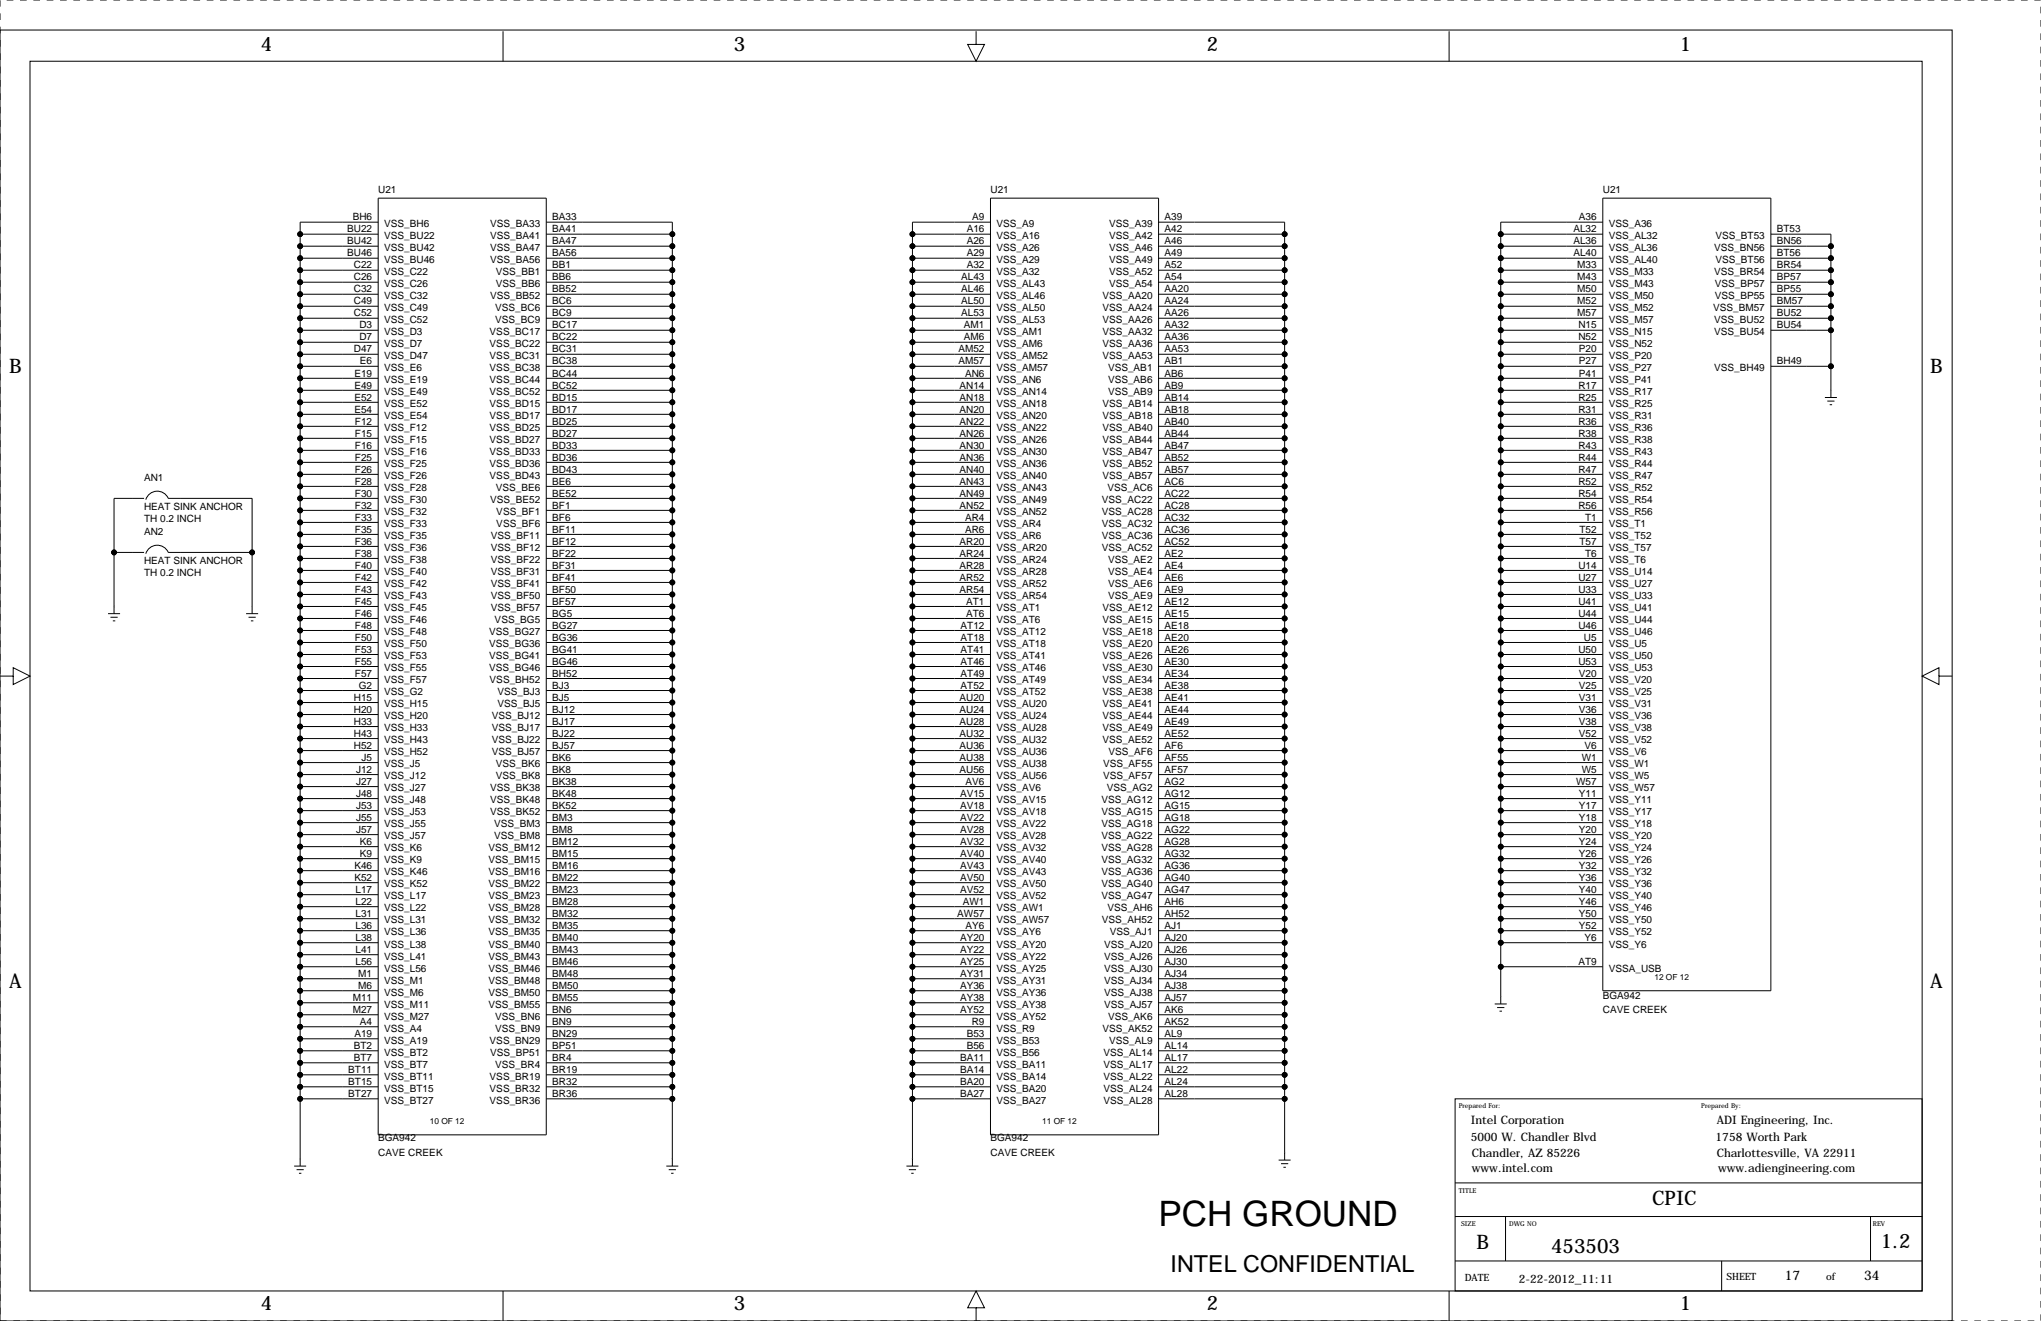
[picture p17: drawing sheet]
<svg xmlns="http://www.w3.org/2000/svg" width="432mm" height="279mm" viewBox="0 0 432 279" stroke-linecap="round" stroke-linejoin="round" font-family="sans-serif">
<defs><g id="words">
<text font-size="7.4" x="245.1" y="259.4">PCH GROUND</text>
<text font-size="4.9" x="247.6" y="269">INTEL CONFIDENTIAL</text>
<g font-size="4.2">
<text x="55.2" y="10.9">4</text>
<text x="155.3" y="10.9">3</text>
<text x="255.3" y="10.9">2</text>
<text x="355.4" y="10.9">1</text>
<text x="2" y="78.9">B</text>
<text x="408.4" y="78.9">B</text>
<text x="2" y="209">A</text>
<text x="408.4" y="209">A</text>
<text x="349.5" y="255">CPIC</text>
<text x="397.9" y="263.9">1.2</text>
<text x="312.4" y="264.1">B</text>
<text x="328.2" y="265">453503</text>
<text x="55.2" y="277.1">4</text>
<text x="155.3" y="277.1">3</text>
<text x="255.3" y="277.1">2</text>
<text x="355.4" y="277.1">1</text>
</g>
<g font-size="2.8">
<text x="377.6" y="270.6">17</text>
<text x="394.4" y="270.6">34</text>
</g>
<g font-size="2.5">
<text x="311.2" y="237.8">Intel Corporation</text>
<text x="363.2" y="237.8">ADI Engineering, Inc.</text>
<text x="311.2" y="241.4">5000 W. Chandler Blvd</text>
<text x="311.4" y="244.7">Chandler, AZ 85226</text>
<text x="363" y="241.4">1758 Worth Park</text>
<text x="363.2" y="244.7">Charlottesville, VA 22911</text>
<text x="311.4" y="248">www.intel.com</text>
<text x="363.5" y="248">www.adiengineering.com</text>
<text x="321.3" y="271.4">2-22-2012_11:11</text>
</g>
<g font-size="2.1">
<text x="80" y="40.8">U21</text>
<text x="209.5" y="40.8">U21</text>
<text x="339.1" y="40.8">U21</text>
<text x="74.6" y="46.6">BH6</text>
<text x="116.8" y="46.6">BA33</text>
<text x="205.7" y="46.6">A9</text>
<text x="246.4" y="46.6">A39</text>
<text x="334.1" y="46.6">A36</text>
<text x="73.4" y="51.7">BU42</text>
<text x="73.4" y="49.2">BU22</text>
<text x="81.3" y="48">VSS_BH6</text>
<text x="81.3" y="53.1">VSS_BU42</text>
<text x="81.3" y="50.5">VSS_BU22</text>
<text x="103.7" y="53.1">VSS_BA47</text>
<text x="103.7" y="48">VSS_BA33</text>
<text x="103.7" y="50.5">VSS_BA41</text>
<text x="116.8" y="51.7">BA47</text>
<text x="116.8" y="49.2">BA41</text>
<text x="204.5" y="49.2">A16</text>
<text x="204.5" y="51.7">A26</text>
<text x="210.8" y="50.5">VSS_A16</text>
<text x="210.8" y="48">VSS_A9</text>
<text x="210.8" y="53.1">VSS_A26</text>
<text x="234.7" y="50.5">VSS_A42</text>
<text x="234.7" y="48">VSS_A39</text>
<text x="234.7" y="53.1">VSS_A46</text>
<text x="246.4" y="49.2">A42</text>
<text x="246.4" y="51.7">A46</text>
<text x="332.9" y="49.2">AL32</text>
<text x="332.9" y="51.7">AL36</text>
<text x="340.4" y="48">VSS_A36</text>
<text x="340.4" y="50.5">VSS_AL32</text>
<text x="340.4" y="53.1">VSS_AL36</text>
<text x="362.7" y="53.1">VSS_BN56</text>
<text x="362.9" y="50.5">VSS_BT53</text>
<text x="375.9" y="49.2">BT53</text>
<text x="375.9" y="51.7">BN56</text>
<text x="73.4" y="54.2">BU46</text>
<text x="74.9" y="59.3">C26</text>
<text x="74.9" y="56.8">C22</text>
<text x="81.3" y="55.6">VSS_BU46</text>
<text x="81.3" y="58.2">VSS_C22</text>
<text x="103.7" y="55.6">VSS_BA56</text>
<text x="104.9" y="58.2">VSS_BB1</text>
<text x="116.8" y="59.3">BB6</text>
<text x="116.8" y="56.8">BB1</text>
<text x="116.8" y="54.2">BA56</text>
<text x="203.3" y="59.3">AL43</text>
<text x="204.5" y="56.8">A32</text>
<text x="204.5" y="54.2">A29</text>
<text x="210.8" y="58.2">VSS_A32</text>
<text x="210.8" y="55.6">VSS_A29</text>
<text x="234.7" y="58.2">VSS_A52</text>
<text x="234.7" y="55.6">VSS_A49</text>
<text x="246.4" y="56.8">A52</text>
<text x="246.4" y="54.2">A49</text>
<text x="246.4" y="59.3">A54</text>
<text x="332.9" y="54.2">AL40</text>
<text x="333.7" y="59.3">M43</text>
<text x="333.7" y="56.8">M33</text>
<text x="340.4" y="55.6">VSS_AL40</text>
<text x="340.4" y="58.2">VSS_M33</text>
<text x="362.7" y="58.2">VSS_BR54</text>
<text x="362.9" y="55.6">VSS_BT56</text>
<text x="375.9" y="54.2">BT56</text>
<text x="375.9" y="56.8">BR54</text>
<text x="375.9" y="59.3">BP57</text>
<text x="74.9" y="64.4">C49</text>
<text x="74.9" y="61.9">C32</text>
<text x="81.3" y="65.8">VSS_C49</text>
<text x="81.3" y="63.2">VSS_C32</text>
<text x="81.3" y="60.7">VSS_C26</text>
<text x="103.7" y="63.2">VSS_BB52</text>
<text x="104.8" y="65.8">VSS_BC6</text>
<text x="104.9" y="60.7">VSS_BB6</text>
<text x="116.8" y="64.4">BC6</text>
<text x="116.8" y="61.9">BB52</text>
<text x="203.3" y="61.9">AL46</text>
<text x="203.3" y="64.4">AL50</text>
<text x="210.8" y="60.7">VSS_AL43</text>
<text x="210.8" y="63.2">VSS_AL46</text>
<text x="210.8" y="65.8">VSS_AL50</text>
<text x="233.3" y="65.8">VSS_AA24</text>
<text x="233.3" y="63.2">VSS_AA20</text>
<text x="234.7" y="60.7">VSS_A54</text>
<text x="246.4" y="64.4">AA24</text>
<text x="246.4" y="61.9">AA20</text>
<text x="333.7" y="64.4">M52</text>
<text x="333.7" y="61.9">M50</text>
<text x="340.4" y="65.8">VSS_M52</text>
<text x="340.4" y="63.2">VSS_M50</text>
<text x="340.4" y="60.7">VSS_M43</text>
<text x="362.4" y="65.8">VSS_BM57</text>
<text x="362.8" y="60.7">VSS_BP57</text>
<text x="362.8" y="63.2">VSS_BP55</text>
<text x="375.9" y="61.9">BP55</text>
<text x="375.9" y="64.4">BM57</text>
<text x="74.9" y="66.9">C52</text>
<text x="76" y="69.5">D3</text>
<text x="81.3" y="70.9">VSS_D3</text>
<text x="81.3" y="68.3">VSS_C52</text>
<text x="103.6" y="70.9">VSS_BC17</text>
<text x="104.8" y="68.3">VSS_BC9</text>
<text x="116.8" y="66.9">BC9</text>
<text x="116.8" y="69.5">BC17</text>
<text x="203.3" y="66.9">AL53</text>
<text x="203.9" y="69.5">AM1</text>
<text x="210.8" y="70.9">VSS_AM1</text>
<text x="210.8" y="68.3">VSS_AL53</text>
<text x="233.3" y="70.9">VSS_AA32</text>
<text x="233.3" y="68.3">VSS_AA26</text>
<text x="246.4" y="69.5">AA32</text>
<text x="246.4" y="66.9">AA26</text>
<text x="333.7" y="66.9">M57</text>
<text x="333.9" y="69.5">N15</text>
<text x="340.4" y="70.9">VSS_N15</text>
<text x="340.4" y="68.3">VSS_M57</text>
<text x="362.7" y="68.3">VSS_BU52</text>
<text x="362.7" y="70.9">VSS_BU54</text>
<text x="375.9" y="66.9">BU52</text>
<text x="375.9" y="69.5">BU54</text>
<text x="74.9" y="74.6">D47</text>
<text x="76" y="72">D7</text>
<text x="76.2" y="77.1">E6</text>
<text x="81.3" y="75.9">VSS_D47</text>
<text x="81.3" y="73.4">VSS_D7</text>
<text x="103.6" y="75.9">VSS_BC31</text>
<text x="103.6" y="73.4">VSS_BC22</text>
<text x="116.8" y="74.6">BC31</text>
<text x="116.8" y="72">BC22</text>
<text x="116.8" y="77.1">BC38</text>
<text x="202.8" y="74.6">AM52</text>
<text x="202.8" y="77.1">AM57</text>
<text x="203.9" y="72">AM6</text>
<text x="210.8" y="73.4">VSS_AM6</text>
<text x="210.8" y="75.9">VSS_AM52</text>
<text x="233.3" y="73.4">VSS_AA36</text>
<text x="233.3" y="75.9">VSS_AA53</text>
<text x="246.4" y="77.1">AB1</text>
<text x="246.4" y="72">AA36</text>
<text x="246.4" y="74.6">AA53</text>
<text x="333.9" y="72">N52</text>
<text x="334.1" y="74.6">P20</text>
<text x="334.1" y="77.1">P27</text>
<text x="340.4" y="75.9">VSS_P20</text>
<text x="340.4" y="73.4">VSS_N52</text>
<text x="375.9" y="77.1">BH49</text>
<text x="75" y="82.2">E49</text>
<text x="75" y="79.6">E19</text>
<text x="81.3" y="83.6">VSS_E49</text>
<text x="81.3" y="81">VSS_E19</text>
<text x="81.3" y="78.5">VSS_E6</text>
<text x="103.6" y="83.6">VSS_BC52</text>
<text x="103.6" y="81">VSS_BC44</text>
<text x="103.6" y="78.5">VSS_BC38</text>
<text x="116.8" y="82.2">BC52</text>
<text x="116.8" y="79.6">BC44</text>
<text x="203" y="82.2">AN14</text>
<text x="204.2" y="79.6">AN6</text>
<text x="210.8" y="78.5">VSS_AM57</text>
<text x="210.8" y="81">VSS_AN6</text>
<text x="210.8" y="83.6">VSS_AN14</text>
<text x="234.4" y="78.5">VSS_AB1</text>
<text x="234.4" y="83.6">VSS_AB9</text>
<text x="234.4" y="81">VSS_AB6</text>
<text x="246.4" y="82.2">AB9</text>
<text x="246.4" y="79.6">AB6</text>
<text x="333.9" y="82.2">R17</text>
<text x="334.1" y="79.6">P41</text>
<text x="340.4" y="83.6">VSS_R17</text>
<text x="340.4" y="78.5">VSS_P27</text>
<text x="340.4" y="81">VSS_P41</text>
<text x="362.7" y="78.5">VSS_BH49</text>
<text x="75" y="87.3">E54</text>
<text x="75" y="84.7">E52</text>
<text x="75.1" y="89.8">F12</text>
<text x="81.3" y="88.6">VSS_E54</text>
<text x="81.3" y="86.1">VSS_E52</text>
<text x="103.6" y="88.6">VSS_BD17</text>
<text x="103.6" y="86.1">VSS_BD15</text>
<text x="116.8" y="87.3">BD17</text>
<text x="116.8" y="89.8">BD25</text>
<text x="116.8" y="84.7">BD15</text>
<text x="203" y="84.7">AN18</text>
<text x="203" y="87.3">AN20</text>
<text x="203" y="89.8">AN22</text>
<text x="210.8" y="86.1">VSS_AN18</text>
<text x="210.8" y="88.6">VSS_AN20</text>
<text x="233.3" y="86.1">VSS_AB14</text>
<text x="233.3" y="88.6">VSS_AB18</text>
<text x="246.4" y="84.7">AB14</text>
<text x="246.4" y="87.3">AB18</text>
<text x="246.4" y="89.8">AB40</text>
<text x="333.9" y="89.8">R36</text>
<text x="333.9" y="87.3">R31</text>
<text x="333.9" y="84.7">R25</text>
<text x="340.4" y="88.6">VSS_R31</text>
<text x="340.4" y="86.1">VSS_R25</text>
<text x="75.1" y="94.9">F16</text>
<text x="75.1" y="92.3">F15</text>
<text x="81.3" y="93.7">VSS_F15</text>
<text x="81.3" y="91.2">VSS_F12</text>
<text x="103.6" y="93.7">VSS_BD27</text>
<text x="103.6" y="91.2">VSS_BD25</text>
<text x="116.8" y="92.3">BD27</text>
<text x="116.8" y="94.9">BD33</text>
<text x="203" y="94.9">AN30</text>
<text x="203" y="92.3">AN26</text>
<text x="210.8" y="91.2">VSS_AN22</text>
<text x="210.8" y="93.7">VSS_AN26</text>
<text x="233.3" y="91.2">VSS_AB40</text>
<text x="233.3" y="93.7">VSS_AB44</text>
<text x="246.4" y="92.3">AB44</text>
<text x="246.4" y="94.9">AB47</text>
<text x="333.9" y="94.9">R43</text>
<text x="333.9" y="92.3">R38</text>
<text x="340.4" y="91.2">VSS_R36</text>
<text x="340.4" y="93.7">VSS_R38</text>
<text x="30.5" y="101.7">AN1</text>
<text x="75.1" y="100">F26</text>
<text x="75.1" y="97.4">F25</text>
<text x="81.3" y="101.3">VSS_F26</text>
<text x="81.3" y="98.8">VSS_F25</text>
<text x="81.3" y="96.3">VSS_F16</text>
<text x="103.6" y="101.3">VSS_BD43</text>
<text x="103.6" y="98.8">VSS_BD36</text>
<text x="103.6" y="96.3">VSS_BD33</text>
<text x="116.8" y="100">BD43</text>
<text x="116.8" y="97.4">BD36</text>
<text x="203" y="97.4">AN36</text>
<text x="203" y="100">AN40</text>
<text x="210.8" y="96.3">VSS_AN30</text>
<text x="210.8" y="98.8">VSS_AN36</text>
<text x="210.8" y="101.3">VSS_AN40</text>
<text x="233.3" y="96.3">VSS_AB47</text>
<text x="233.3" y="98.8">VSS_AB52</text>
<text x="233.3" y="101.3">VSS_AB57</text>
<text x="246.4" y="97.4">AB52</text>
<text x="246.4" y="100">AB57</text>
<text x="333.9" y="100">R47</text>
<text x="333.9" y="97.4">R44</text>
<text x="340.4" y="101.3">VSS_R47</text>
<text x="340.4" y="96.3">VSS_R43</text>
<text x="340.4" y="98.8">VSS_R44</text>
<text x="30.5" y="107.8">HEAT SINK ANCHOR</text>
<text x="75.1" y="105">F30</text>
<text x="75.1" y="107.6">F32</text>
<text x="75.1" y="102.5">F28</text>
<text x="81.3" y="106.4">VSS_F30</text>
<text x="81.3" y="103.9">VSS_F28</text>
<text x="103.7" y="106.4">VSS_BE52</text>
<text x="104.9" y="103.9">VSS_BE6</text>
<text x="116.8" y="105">BE52</text>
<text x="116.8" y="107.6">BF1</text>
<text x="116.8" y="102.5">BE6</text>
<text x="203" y="102.5">AN43</text>
<text x="203" y="107.6">AN52</text>
<text x="203" y="105">AN49</text>
<text x="210.8" y="103.9">VSS_AN43</text>
<text x="210.8" y="106.4">VSS_AN49</text>
<text x="233.1" y="106.4">VSS_AC22</text>
<text x="234.3" y="103.9">VSS_AC6</text>
<text x="246.4" y="102.5">AC6</text>
<text x="246.4" y="107.6">AC28</text>
<text x="246.4" y="105">AC22</text>
<text x="333.9" y="107.6">R56</text>
<text x="333.9" y="102.5">R52</text>
<text x="333.9" y="105">R54</text>
<text x="340.4" y="103.9">VSS_R52</text>
<text x="340.4" y="106.4">VSS_R54</text>
<text x="30.5" y="110.4">TH 0.2 INCH</text>
<text x="30.5" y="113.2">AN2</text>
<text x="75.1" y="112.7">F35</text>
<text x="75.1" y="110.1">F33</text>
<text x="81.3" y="111.5">VSS_F33</text>
<text x="81.3" y="109">VSS_F32</text>
<text x="105" y="111.5">VSS_BF6</text>
<text x="105" y="109">VSS_BF1</text>
<text x="116.8" y="112.7">BF11</text>
<text x="116.8" y="110.1">BF6</text>
<text x="204.2" y="110.1">AR4</text>
<text x="204.2" y="112.7">AR6</text>
<text x="210.8" y="109">VSS_AN52</text>
<text x="210.8" y="111.5">VSS_AR4</text>
<text x="233.1" y="109">VSS_AC28</text>
<text x="233.1" y="111.5">VSS_AC32</text>
<text x="246.4" y="110.1">AC32</text>
<text x="246.4" y="112.7">AC36</text>
<text x="334.2" y="112.7">T52</text>
<text x="335.3" y="110.1">T1</text>
<text x="340.4" y="111.5">VSS_T1</text>
<text x="340.4" y="109">VSS_R56</text>
<text x="30.5" y="119.3">HEAT SINK ANCHOR</text>
<text x="75.1" y="117.7">F38</text>
<text x="75.1" y="115.2">F36</text>
<text x="81.3" y="119.1">VSS_F38</text>
<text x="81.3" y="116.6">VSS_F36</text>
<text x="81.3" y="114">VSS_F35</text>
<text x="103.8" y="119.1">VSS_BF22</text>
<text x="103.8" y="116.6">VSS_BF12</text>
<text x="103.8" y="114">VSS_BF11</text>
<text x="116.8" y="117.7">BF22</text>
<text x="116.8" y="115.2">BF12</text>
<text x="203" y="115.2">AR20</text>
<text x="203" y="117.7">AR24</text>
<text x="210.8" y="116.6">VSS_AR20</text>
<text x="210.8" y="114">VSS_AR6</text>
<text x="210.8" y="119.1">VSS_AR24</text>
<text x="233.1" y="114">VSS_AC36</text>
<text x="233.1" y="116.6">VSS_AC52</text>
<text x="234.4" y="119.1">VSS_AE2</text>
<text x="246.4" y="115.2">AC52</text>
<text x="246.4" y="117.7">AE2</text>
<text x="334.2" y="115.2">T57</text>
<text x="335.3" y="117.7">T6</text>
<text x="340.4" y="116.6">VSS_T57</text>
<text x="340.4" y="119.1">VSS_T6</text>
<text x="340.4" y="114">VSS_T52</text>
<text x="30.5" y="121.8">TH 0.2 INCH</text>
<text x="75.1" y="120.3">F40</text>
<text x="75.1" y="125.4">F43</text>
<text x="75.1" y="122.8">F42</text>
<text x="81.3" y="121.7">VSS_F40</text>
<text x="81.3" y="124.2">VSS_F42</text>
<text x="103.8" y="124.2">VSS_BF41</text>
<text x="103.8" y="121.7">VSS_BF31</text>
<text x="116.8" y="122.8">BF41</text>
<text x="116.8" y="120.3">BF31</text>
<text x="116.8" y="125.4">BF50</text>
<text x="203" y="125.4">AR54</text>
<text x="203" y="122.8">AR52</text>
<text x="203" y="120.3">AR28</text>
<text x="210.8" y="124.2">VSS_AR52</text>
<text x="210.8" y="121.7">VSS_AR28</text>
<text x="234.4" y="121.7">VSS_AE4</text>
<text x="234.4" y="124.2">VSS_AE6</text>
<text x="246.4" y="120.3">AE4</text>
<text x="246.4" y="122.8">AE6</text>
<text x="246.4" y="125.4">AE9</text>
<text x="333.9" y="122.8">U27</text>
<text x="333.9" y="120.3">U14</text>
<text x="333.9" y="125.4">U33</text>
<text x="340.4" y="124.2">VSS_U27</text>
<text x="340.4" y="121.7">VSS_U14</text>
<text x="75.1" y="130.4">F46</text>
<text x="75.1" y="127.9">F45</text>
<text x="81.3" y="131.8">VSS_F46</text>
<text x="81.3" y="126.7">VSS_F43</text>
<text x="81.3" y="129.3">VSS_F45</text>
<text x="103.8" y="126.7">VSS_BF50</text>
<text x="103.8" y="129.3">VSS_BF57</text>
<text x="104.7" y="131.8">VSS_BG5</text>
<text x="116.8" y="130.4">BG5</text>
<text x="116.8" y="127.9">BF57</text>
<text x="204.4" y="127.9">AT1</text>
<text x="204.4" y="130.4">AT6</text>
<text x="210.8" y="126.7">VSS_AR54</text>
<text x="210.8" y="129.3">VSS_AT1</text>
<text x="210.8" y="131.8">VSS_AT6</text>
<text x="233.3" y="129.3">VSS_AE12</text>
<text x="233.3" y="131.8">VSS_AE15</text>
<text x="234.4" y="126.7">VSS_AE9</text>
<text x="246.4" y="127.9">AE12</text>
<text x="246.4" y="130.4">AE15</text>
<text x="333.9" y="127.9">U41</text>
<text x="333.9" y="130.4">U44</text>
<text x="340.4" y="129.3">VSS_U41</text>
<text x="340.4" y="131.8">VSS_U44</text>
<text x="340.4" y="126.7">VSS_U33</text>
<text x="75.1" y="133">F48</text>
<text x="75.1" y="135.5">F50</text>
<text x="81.3" y="134.4">VSS_F48</text>
<text x="81.3" y="136.9">VSS_F50</text>
<text x="103.5" y="134.4">VSS_BG27</text>
<text x="103.5" y="136.9">VSS_BG36</text>
<text x="116.8" y="133">BG27</text>
<text x="116.8" y="135.5">BG36</text>
<text x="203.2" y="135.5">AT18</text>
<text x="203.2" y="133">AT12</text>
<text x="210.8" y="136.9">VSS_AT18</text>
<text x="210.8" y="134.4">VSS_AT12</text>
<text x="233.3" y="136.9">VSS_AE20</text>
<text x="233.3" y="134.4">VSS_AE18</text>
<text x="246.4" y="135.5">AE20</text>
<text x="246.4" y="133">AE18</text>
<text x="333.9" y="133">U46</text>
<text x="335.1" y="135.5">U5</text>
<text x="340.4" y="136.9">VSS_U5</text>
<text x="340.4" y="134.4">VSS_U46</text>
<text x="75.1" y="143.1">F57</text>
<text x="75.1" y="140.6">F55</text>
<text x="75.1" y="138.1">F53</text>
<text x="81.3" y="142">VSS_F55</text>
<text x="81.3" y="139.4">VSS_F53</text>
<text x="103.5" y="142">VSS_BG46</text>
<text x="103.5" y="139.4">VSS_BG41</text>
<text x="116.8" y="143.1">BH52</text>
<text x="116.8" y="140.6">BG46</text>
<text x="116.8" y="138.1">BG41</text>
<text x="203.2" y="140.6">AT46</text>
<text x="203.2" y="138.1">AT41</text>
<text x="203.2" y="143.1">AT49</text>
<text x="210.8" y="142">VSS_AT46</text>
<text x="210.8" y="139.4">VSS_AT41</text>
<text x="233.3" y="139.4">VSS_AE26</text>
<text x="233.3" y="142">VSS_AE30</text>
<text x="246.4" y="138.1">AE26</text>
<text x="246.4" y="140.6">AE30</text>
<text x="246.4" y="143.1">AE34</text>
<text x="333.9" y="140.6">U53</text>
<text x="333.9" y="138.1">U50</text>
<text x="334.1" y="143.1">V20</text>
<text x="340.4" y="142">VSS_U53</text>
<text x="340.4" y="139.4">VSS_U50</text>
<text x="74.9" y="148.2">H15</text>
<text x="75.9" y="145.7">G2</text>
<text x="81.3" y="149.6">VSS_H15</text>
<text x="81.3" y="147.1">VSS_G2</text>
<text x="81.3" y="144.5">VSS_F57</text>
<text x="103.6" y="144.5">VSS_BH52</text>
<text x="105.2" y="147.1">VSS_BJ3</text>
<text x="105.2" y="149.6">VSS_BJ5</text>
<text x="116.8" y="145.7">BJ3</text>
<text x="116.8" y="148.2">BJ5</text>
<text x="203" y="148.2">AU20</text>
<text x="203.2" y="145.7">AT52</text>
<text x="210.8" y="149.6">VSS_AU20</text>
<text x="210.8" y="144.5">VSS_AT49</text>
<text x="210.8" y="147.1">VSS_AT52</text>
<text x="233.3" y="144.5">VSS_AE34</text>
<text x="233.3" y="149.6">VSS_AE41</text>
<text x="233.3" y="147.1">VSS_AE38</text>
<text x="246.4" y="148.2">AE41</text>
<text x="246.4" y="145.7">AE38</text>
<text x="334.1" y="148.2">V31</text>
<text x="334.1" y="145.7">V25</text>
<text x="340.4" y="149.6">VSS_V31</text>
<text x="340.4" y="147.1">VSS_V25</text>
<text x="340.4" y="144.5">VSS_V20</text>
<text x="74.9" y="155.8">H43</text>
<text x="74.9" y="153.3">H33</text>
<text x="74.9" y="150.8">H20</text>
<text x="81.3" y="154.7">VSS_H33</text>
<text x="81.3" y="152.1">VSS_H20</text>
<text x="104.1" y="154.7">VSS_BJ17</text>
<text x="104.1" y="152.1">VSS_BJ12</text>
<text x="116.8" y="155.8">BJ22</text>
<text x="116.8" y="153.3">BJ17</text>
<text x="116.8" y="150.8">BJ12</text>
<text x="203" y="153.3">AU28</text>
<text x="203" y="150.8">AU24</text>
<text x="203" y="155.8">AU32</text>
<text x="210.8" y="154.7">VSS_AU28</text>
<text x="210.8" y="152.1">VSS_AU24</text>
<text x="233.3" y="154.7">VSS_AE49</text>
<text x="233.3" y="152.1">VSS_AE44</text>
<text x="246.4" y="153.3">AE49</text>
<text x="246.4" y="150.8">AE44</text>
<text x="246.4" y="155.8">AE52</text>
<text x="334.1" y="153.3">V38</text>
<text x="334.1" y="155.8">V52</text>
<text x="334.1" y="150.8">V36</text>
<text x="340.4" y="154.7">VSS_V38</text>
<text x="340.4" y="152.1">VSS_V36</text>
<text x="74.9" y="158.4">H52</text>
<text x="76.5" y="160.9">J5</text>
<text x="81.3" y="159.8">VSS_H52</text>
<text x="81.3" y="157.2">VSS_H43</text>
<text x="104.1" y="159.8">VSS_BJ57</text>
<text x="104.1" y="157.2">VSS_BJ22</text>
<text x="116.8" y="160.9">BK6</text>
<text x="116.8" y="158.4">BJ57</text>
<text x="203" y="160.9">AU38</text>
<text x="203" y="158.4">AU36</text>
<text x="210.8" y="157.2">VSS_AU32</text>
<text x="210.8" y="159.8">VSS_AU36</text>
<text x="233.3" y="157.2">VSS_AE52</text>
<text x="234.5" y="159.8">VSS_AF6</text>
<text x="246.4" y="160.9">AF55</text>
<text x="246.4" y="158.4">AF6</text>
<text x="334.6" y="160.9">W1</text>
<text x="335.2" y="158.4">V6</text>
<text x="340.4" y="159.8">VSS_V6</text>
<text x="340.4" y="157.2">VSS_V52</text>
<text x="75.3" y="166">J27</text>
<text x="75.3" y="163.5">J12</text>
<text x="81.3" y="167.4">VSS_J27</text>
<text x="81.3" y="164.8">VSS_J12</text>
<text x="81.3" y="162.3">VSS_J5</text>
<text x="103.7" y="167.4">VSS_BK38</text>
<text x="104.9" y="164.8">VSS_BK8</text>
<text x="104.9" y="162.3">VSS_BK6</text>
<text x="116.8" y="166">BK38</text>
<text x="116.8" y="163.5">BK8</text>
<text x="203" y="163.5">AU56</text>
<text x="204.3" y="166">AV6</text>
<text x="210.8" y="162.3">VSS_AU38</text>
<text x="210.8" y="167.4">VSS_AV6</text>
<text x="210.8" y="164.8">VSS_AU56</text>
<text x="233.4" y="162.3">VSS_AF55</text>
<text x="233.4" y="164.8">VSS_AF57</text>
<text x="234.2" y="167.4">VSS_AG2</text>
<text x="246.4" y="163.5">AF57</text>
<text x="246.4" y="166">AG2</text>
<text x="333.5" y="166">W57</text>
<text x="334.6" y="163.5">W5</text>
<text x="340.4" y="167.4">VSS_W57</text>
<text x="340.4" y="164.8">VSS_W5</text>
<text x="340.4" y="162.3">VSS_W1</text>
<text x="75.3" y="171.1">J53</text>
<text x="75.3" y="173.6">J55</text>
<text x="75.3" y="168.5">J48</text>
<text x="81.3" y="172.5">VSS_J53</text>
<text x="81.3" y="169.9">VSS_J48</text>
<text x="103.7" y="172.5">VSS_BK52</text>
<text x="103.7" y="169.9">VSS_BK48</text>
<text x="116.8" y="171.1">BK52</text>
<text x="116.8" y="173.6">BM3</text>
<text x="116.8" y="168.5">BK48</text>
<text x="203.1" y="168.5">AV15</text>
<text x="203.1" y="173.6">AV22</text>
<text x="203.1" y="171.1">AV18</text>
<text x="210.8" y="169.9">VSS_AV15</text>
<text x="210.8" y="172.5">VSS_AV18</text>
<text x="233" y="169.9">VSS_AG12</text>
<text x="233" y="172.5">VSS_AG15</text>
<text x="246.4" y="168.5">AG12</text>
<text x="246.4" y="173.6">AG18</text>
<text x="246.4" y="171.1">AG15</text>
<text x="334.1" y="173.6">Y18</text>
<text x="334.1" y="171.1">Y17</text>
<text x="334.1" y="168.5">Y11</text>
<text x="340.4" y="172.5">VSS_Y17</text>
<text x="340.4" y="169.9">VSS_Y11</text>
<text x="75.3" y="176.2">J57</text>
<text x="76.2" y="178.7">K6</text>
<text x="81.3" y="177.5">VSS_J57</text>
<text x="81.3" y="175">VSS_J55</text>
<text x="104.5" y="177.5">VSS_BM8</text>
<text x="104.5" y="175">VSS_BM3</text>
<text x="116.8" y="176.2">BM8</text>
<text x="116.8" y="178.7">BM12</text>
<text x="203.1" y="176.2">AV28</text>
<text x="203.1" y="178.7">AV32</text>
<text x="210.8" y="175">VSS_AV22</text>
<text x="210.8" y="177.5">VSS_AV28</text>
<text x="233" y="175">VSS_AG18</text>
<text x="233" y="177.5">VSS_AG22</text>
<text x="246.4" y="178.7">AG28</text>
<text x="246.4" y="176.2">AG22</text>
<text x="334.1" y="178.7">Y24</text>
<text x="334.1" y="176.2">Y20</text>
<text x="340.4" y="177.5">VSS_Y20</text>
<text x="340.4" y="175">VSS_Y18</text>
<text x="75" y="183.8">K46</text>
<text x="76.2" y="181.2">K9</text>
<text x="81.3" y="185.2">VSS_K46</text>
<text x="81.3" y="180.1">VSS_K6</text>
<text x="81.3" y="182.6">VSS_K9</text>
<text x="103.4" y="185.2">VSS_BM16</text>
<text x="103.4" y="182.6">VSS_BM15</text>
<text x="103.4" y="180.1">VSS_BM12</text>
<text x="116.8" y="183.8">BM16</text>
<text x="116.8" y="181.2">BM15</text>
<text x="203.1" y="181.2">AV40</text>
<text x="203.1" y="183.8">AV43</text>
<text x="210.8" y="182.6">VSS_AV40</text>
<text x="210.8" y="185.2">VSS_AV43</text>
<text x="210.8" y="180.1">VSS_AV32</text>
<text x="233" y="182.6">VSS_AG32</text>
<text x="233" y="185.2">VSS_AG36</text>
<text x="233" y="180.1">VSS_AG28</text>
<text x="246.4" y="181.2">AG32</text>
<text x="246.4" y="183.8">AG36</text>
<text x="334.1" y="183.8">Y32</text>
<text x="334.1" y="181.2">Y26</text>
<text x="340.4" y="185.2">VSS_Y32</text>
<text x="340.4" y="182.6">VSS_Y26</text>
<text x="340.4" y="180.1">VSS_Y24</text>
<text x="75" y="186.3">K52</text>
<text x="75.2" y="191.4">L22</text>
<text x="75.2" y="188.9">L17</text>
<text x="81.3" y="190.2">VSS_L17</text>
<text x="81.3" y="187.7">VSS_K52</text>
<text x="103.4" y="190.2">VSS_BM23</text>
<text x="103.4" y="187.7">VSS_BM22</text>
<text x="116.8" y="191.4">BM28</text>
<text x="116.8" y="188.9">BM23</text>
<text x="116.8" y="186.3">BM22</text>
<text x="203.1" y="186.3">AV50</text>
<text x="203.1" y="188.9">AV52</text>
<text x="203.7" y="191.4">AW1</text>
<text x="210.8" y="187.7">VSS_AV50</text>
<text x="210.8" y="190.2">VSS_AV52</text>
<text x="233" y="187.7">VSS_AG40</text>
<text x="233" y="190.2">VSS_AG47</text>
<text x="246.4" y="186.3">AG40</text>
<text x="246.4" y="188.9">AG47</text>
<text x="246.4" y="191.4">AH6</text>
<text x="334.1" y="191.4">Y46</text>
<text x="334.1" y="186.3">Y36</text>
<text x="334.1" y="188.9">Y40</text>
<text x="340.4" y="187.7">VSS_Y36</text>
<text x="340.4" y="190.2">VSS_Y40</text>
<text x="75.2" y="196.5">L36</text>
<text x="75.2" y="193.9">L31</text>
<text x="81.3" y="197.9">VSS_L36</text>
<text x="81.3" y="195.3">VSS_L31</text>
<text x="81.3" y="192.8">VSS_L22</text>
<text x="103.4" y="197.9">VSS_BM35</text>
<text x="103.4" y="195.3">VSS_BM32</text>
<text x="103.4" y="192.8">VSS_BM28</text>
<text x="116.8" y="196.5">BM35</text>
<text x="116.8" y="193.9">BM32</text>
<text x="202.5" y="193.9">AW57</text>
<text x="204.3" y="196.5">AY6</text>
<text x="210.8" y="192.8">VSS_AW1</text>
<text x="210.8" y="195.3">VSS_AW57</text>
<text x="210.8" y="197.9">VSS_AY6</text>
<text x="233.1" y="195.3">VSS_AH52</text>
<text x="234.3" y="192.8">VSS_AH6</text>
<text x="234.8" y="197.9">VSS_AJ1</text>
<text x="246.4" y="193.9">AH52</text>
<text x="246.4" y="196.5">AJ1</text>
<text x="334.1" y="196.5">Y52</text>
<text x="334.1" y="193.9">Y50</text>
<text x="340.4" y="197.9">VSS_Y52</text>
<text x="340.4" y="195.3">VSS_Y50</text>
<text x="340.4" y="192.8">VSS_Y46</text>
<text x="75.2" y="201.6">L41</text>
<text x="75.2" y="199">L38</text>
<text x="81.3" y="202.9">VSS_L41</text>
<text x="81.3" y="200.4">VSS_L38</text>
<text x="103.4" y="202.9">VSS_BM43</text>
<text x="103.4" y="200.4">VSS_BM40</text>
<text x="116.8" y="201.6">BM43</text>
<text x="116.8" y="199">BM40</text>
<text x="203.1" y="199">AY20</text>
<text x="203.1" y="201.6">AY22</text>
<text x="210.8" y="200.4">VSS_AY20</text>
<text x="210.8" y="202.9">VSS_AY22</text>
<text x="233.6" y="200.4">VSS_AJ20</text>
<text x="233.6" y="202.9">VSS_AJ26</text>
<text x="246.4" y="199">AJ20</text>
<text x="246.4" y="201.6">AJ26</text>
<text x="335.2" y="199">Y6</text>
<text x="340.4" y="200.4">VSS_Y6</text>
<text x="75.2" y="204.1">L56</text>
<text x="75.8" y="209.2">M6</text>
<text x="75.8" y="206.6">M1</text>
<text x="81.3" y="208">VSS_M1</text>
<text x="81.3" y="205.5">VSS_L56</text>
<text x="103.4" y="208">VSS_BM48</text>
<text x="103.4" y="205.5">VSS_BM46</text>
<text x="116.8" y="209.2">BM50</text>
<text x="116.8" y="206.6">BM48</text>
<text x="116.8" y="204.1">BM46</text>
<text x="203.1" y="204.1">AY25</text>
<text x="203.1" y="206.6">AY31</text>
<text x="203.1" y="209.2">AY36</text>
<text x="210.8" y="205.5">VSS_AY25</text>
<text x="210.8" y="208">VSS_AY31</text>
<text x="233.6" y="205.5">VSS_AJ30</text>
<text x="233.6" y="208">VSS_AJ34</text>
<text x="246.4" y="204.1">AJ30</text>
<text x="246.4" y="206.6">AJ34</text>
<text x="246.4" y="209.2">AJ38</text>
<text x="333.9" y="204.1">AT9</text>
<text x="340.4" y="205.5">VSSA_USB</text>
<text x="74.6" y="214.3">M27</text>
<text x="74.6" y="211.7">M11</text>
<text x="81.3" y="215.6">VSS_M27</text>
<text x="81.3" y="213.1">VSS_M11</text>
<text x="81.3" y="210.6">VSS_M6</text>
<text x="103.4" y="213.1">VSS_BM55</text>
<text x="103.4" y="210.6">VSS_BM50</text>
<text x="104.8" y="215.6">VSS_BN6</text>
<text x="116.8" y="214.3">BN6</text>
<text x="116.8" y="211.7">BM55</text>
<text x="203.1" y="211.7">AY38</text>
<text x="203.1" y="214.3">AY52</text>
<text x="210.8" y="213.1">VSS_AY38</text>
<text x="210.8" y="210.6">VSS_AY36</text>
<text x="210.8" y="215.6">VSS_AY52</text>
<text x="233.6" y="213.1">VSS_AJ57</text>
<text x="233.6" y="210.6">VSS_AJ38</text>
<text x="234.4" y="215.6">VSS_AK6</text>
<text x="246.4" y="211.7">AJ57</text>
<text x="246.4" y="214.3">AK6</text>
<text x="339.1" y="214.3">CAVE CREEK</text>
<text x="339.1" y="211.2">BGA942</text>
<text x="74.9" y="221.9">BT2</text>
<text x="75" y="219.3">A19</text>
<text x="76.2" y="216.8">A4</text>
<text x="81.3" y="218.2">VSS_A4</text>
<text x="81.3" y="220.7">VSS_A19</text>
<text x="103.6" y="220.7">VSS_BN29</text>
<text x="104.8" y="218.2">VSS_BN9</text>
<text x="116.8" y="221.9">BP51</text>
<text x="116.8" y="219.3">BN29</text>
<text x="116.8" y="216.8">BN9</text>
<text x="204.5" y="219.3">B53</text>
<text x="204.5" y="221.9">B56</text>
<text x="205.6" y="216.8">R9</text>
<text x="210.8" y="218.2">VSS_R9</text>
<text x="210.8" y="220.7">VSS_B53</text>
<text x="233.3" y="218.2">VSS_AK52</text>
<text x="234.7" y="220.7">VSS_AL9</text>
<text x="246.4" y="216.8">AK52</text>
<text x="246.4" y="219.3">AL9</text>
<text x="246.4" y="221.9">AL14</text>
<text x="73.7" y="227">BT11</text>
<text x="74.9" y="224.4">BT7</text>
<text x="81.3" y="223.3">VSS_BT2</text>
<text x="81.3" y="225.8">VSS_BT7</text>
<text x="103.7" y="223.3">VSS_BP51</text>
<text x="104.8" y="225.8">VSS_BR4</text>
<text x="116.8" y="227">BR19</text>
<text x="116.8" y="224.4">BR4</text>
<text x="203.1" y="227">BA14</text>
<text x="203.1" y="224.4">BA11</text>
<text x="210.8" y="225.8">VSS_BA11</text>
<text x="210.8" y="223.3">VSS_B56</text>
<text x="233.5" y="225.8">VSS_AL17</text>
<text x="233.5" y="223.3">VSS_AL14</text>
<text x="246.4" y="224.4">AL17</text>
<text x="246.4" y="227">AL22</text>
<text x="73.7" y="232">BT27</text>
<text x="73.7" y="229.5">BT15</text>
<text x="81.3" y="233.4">VSS_BT27</text>
<text x="81.3" y="230.9">VSS_BT15</text>
<text x="81.3" y="228.3">VSS_BT11</text>
<text x="103.6" y="230.9">VSS_BR32</text>
<text x="103.6" y="233.4">VSS_BR36</text>
<text x="103.6" y="228.3">VSS_BR19</text>
<text x="116.8" y="229.5">BR32</text>
<text x="116.8" y="232">BR36</text>
<text x="203.1" y="232">BA27</text>
<text x="203.1" y="229.5">BA20</text>
<text x="210.8" y="228.3">VSS_BA14</text>
<text x="210.8" y="233.4">VSS_BA27</text>
<text x="210.8" y="230.9">VSS_BA20</text>
<text x="233.5" y="228.3">VSS_AL22</text>
<text x="233.5" y="230.9">VSS_AL24</text>
<text x="233.5" y="233.4">VSS_AL28</text>
<text x="246.4" y="229.5">AL24</text>
<text x="246.4" y="232">AL28</text>
<text x="80" y="244.5">CAVE CREEK</text>
<text x="80" y="241.4">BGA942</text>
<text x="209.5" y="244.5">CAVE CREEK</text>
<text x="209.5" y="241.4">BGA942</text>
<text x="309.9" y="270.9">DATE</text>
<text x="365.3" y="270.7">SHEET</text>
<text x="386.3" y="270.7">of</text>
</g>
<g font-size="1.8">
<text x="350" y="207.2">12 OF 12</text>
<text x="90.9" y="237.7">10 OF 12</text>
<text x="220.5" y="237.7">11 OF 12</text>
</g>
<g font-size="1.4">
<text x="308.6" y="234.3">Prepared For:</text>
<text x="359.9" y="234.3">Prepared By:</text>
<text x="308.6" y="252.3">TITLE</text>
<text x="309.1" y="259.2">SIZE</text>
<text x="319.3" y="259.2">DWG NO</text>
<text x="396.2" y="259.2">REV</text>
</g>
</g></defs>
<path d="M0 0h431.8v279.4h-431.8z" fill="none" stroke="#000" stroke-width=".21" stroke-dasharray="1.4 1.4" stroke-linecap="butt"/>
<g fill="none" stroke="#000" stroke-width=".21">
<path d="M0 6.4h413v273h-413zM5.1 10.9h.1M6.3 13h400.4v260h-400.4zM106.4 6.6v6.4M206.5 6.6v2.8h1.8l-1.8 3.6-1.8-3.6h1.8M306.6 6.6v6.4M63.5 59.7h16.5M63.5 49.5h16.5M63.5 52.1h16.5M63.5 54.6h16.5M63.5 57.2h16.5M80 47h-16.5v199.6"/>
<path d="M80 41.9h35.6v198.1h-35.6zM115.6 59.7h26.6M115.6 47h26.6v199.6M115.6 49.5h26.6M115.6 52.1h26.6M115.6 54.6h26.6M115.6 57.2h26.6M193 59.7h16.5M193 49.5h16.5M193 52.1h16.5M193 54.6h16.5M193 57.2h16.5"/>
<path d="M209.5 47h-16.5v199.6M209.5 41.9h35.6v198.1h-35.6zM245.1 59.7h26.7M245.1 47h26.7v198.4M245.1 49.5h26.7M245.1 52.1h26.7M245.1 54.6h26.7M245.1 57.2h26.7M317.5 59.7h21.6M317.5 49.5h21.6M317.5 52.1h21.6M317.5 54.6h21.6"/>
<path d="M317.5 57.2h21.6M339.1 47h-21.6v165.3M339.1 41.9h35.5v167.6h-35.5zM374.6 59.7h12.7M374.6 49.5h12.7v34.6M374.6 52.1h12.7M374.6 54.6h12.7M374.6 57.2h12.7M63.5 64.8h16.5M63.5 62.2h16.5M63.5 74.9h16.5M63.5 77.5h16.5"/>
<path d="M63.5 72.4h16.5M63.5 69.8h16.5M63.5 67.3h16.5M115.6 64.8h26.6M115.6 62.2h26.6M115.6 74.9h26.6M115.6 77.5h26.6M115.6 72.4h26.6M115.6 69.8h26.6M115.6 67.3h26.6M193 64.8h16.5M193 62.2h16.5"/>
<path d="M193 74.9h16.5M193 77.5h16.5M193 72.4h16.5M193 69.8h16.5M193 67.3h16.5M245.1 64.8h26.7M245.1 62.2h26.7M245.1 74.9h26.7M245.1 77.5h26.7M245.1 72.4h26.7M245.1 69.8h26.7M245.1 67.3h26.7"/>
<path d="M317.5 64.8h21.6M317.5 62.2h21.6M317.5 74.9h21.6M317.5 77.5h21.6M317.5 72.4h21.6M317.5 69.8h21.6M317.5 67.3h21.6M374.6 64.8h12.7M374.6 62.2h12.7M374.6 77.5h12.7M374.6 69.8h12.7M374.6 67.3h12.7"/>
<path d="M63.5 95.2h16.5M63.5 97.8h16.5M63.5 90.2h16.5M63.5 92.7h16.5M63.5 87.6h16.5M63.5 82.5h16.5M63.5 85.1h16.5M63.5 80h16.5M115.6 95.2h26.6M115.6 97.8h26.6M115.6 90.2h26.6M115.6 92.7h26.6"/>
<path d="M115.6 87.6h26.6M115.6 82.5h26.6M115.6 85.1h26.6M115.6 80h26.6M193 95.2h16.5M193 97.8h16.5M193 90.2h16.5M193 92.7h16.5M193 87.6h16.5M193 82.5h16.5M193 85.1h16.5M193 80h16.5"/>
<path d="M245.1 95.2h26.7M245.1 97.8h26.7M245.1 90.2h26.7M245.1 92.7h26.7M245.1 87.6h26.7M245.1 82.5h26.7M245.1 85.1h26.7M245.1 80h26.7M317.5 95.2h21.6M317.5 97.8h21.6M317.5 90.2h21.6M317.5 92.7h21.6"/>
<path d="M317.5 87.6h21.6M317.5 82.5h21.6M317.5 85.1h21.6M317.5 80h21.6M386.1 84.1h2.5M386.6 84.8h1.5M387.1 85.6h.5M24.1 116.8h6.4M30.5 105.4h-6.4v24.4M35.6 105.4h17.7v24.4M35.6 116.8h17.7M35.6 116.8a2.54 2.54 0 0 0-2.5-1.5 2.54 2.54 0 0 0-2.3 1.8"/>
<path d="M35.6 105.4a2.54 2.54 0 0 0-2.5-1.5 2.54 2.54 0 0 0-2.3 1.8M63.5 110.5h16.5M63.5 107.9h16.5M63.5 102.9h16.5M63.5 105.4h16.5M63.5 100.3h16.5M63.5 115.6h16.5M63.5 118.1h16.5M63.5 113h16.5M115.6 110.5h26.6M115.6 107.9h26.6M115.6 102.9h26.6"/>
<path d="M115.6 105.4h26.6M115.6 100.3h26.6M115.6 115.6h26.6M115.6 118.1h26.6M115.6 113h26.6M193 110.5h16.5M193 107.9h16.5M193 102.9h16.5M193 105.4h16.5M193 100.3h16.5M193 115.6h16.5M193 118.1h16.5"/>
<path d="M193 113h16.5M245.1 110.5h26.7M245.1 107.9h26.7M245.1 102.9h26.7M245.1 105.4h26.7M245.1 100.3h26.7M245.1 115.6h26.7M245.1 118.1h26.7M245.1 113h26.7M317.5 110.5h21.6M317.5 107.9h21.6M317.5 102.9h21.6"/>
<path d="M317.5 105.4h21.6M317.5 100.3h21.6M317.5 115.6h21.6M317.5 118.1h21.6M317.5 113h21.6M22.9 129.8h2.5M23.4 130.6h1.5M23.9 131.3h.5M52.1 129.8h2.5M52.6 130.6h1.5M53.1 131.3h.5M53.3 128.3h.1"/>
<path d="M63.5 135.9h16.5M63.5 133.3h16.5M63.5 138.4h16.5M63.5 128.3h16.5M63.5 130.8h16.5M63.5 123.2h16.5M63.5 120.7h16.5M63.5 125.7h16.5M115.6 135.9h26.6M115.6 133.3h26.6M115.6 138.4h26.6M115.6 128.3h26.6"/>
<path d="M115.6 130.8h26.6M115.6 123.2h26.6M115.6 120.7h26.6M115.6 125.7h26.6M193 135.9h16.5M193 133.3h16.5M193 138.4h16.5M193 128.3h16.5M193 130.8h16.5M193 123.2h16.5M193 120.7h16.5M193 125.7h16.5"/>
<path d="M245.1 135.9h26.7M245.1 133.3h26.7M245.1 138.4h26.7M245.1 128.3h26.7M245.1 130.8h26.7M245.1 123.2h26.7M245.1 120.7h26.7M245.1 125.7h26.7M317.5 135.9h21.6M317.5 133.3h21.6M317.5 138.4h21.6M317.5 128.3h21.6"/>
<path d="M317.5 130.8h21.6M317.5 123.2h21.6M317.5 120.7h21.6M317.5 125.7h21.6M0 143h2.8v-1.8l3.5 1.8-3.5 1.8v-1.8M63.5 158.8h16.5M63.5 153.7h16.5M63.5 156.2h16.5M63.5 148.6h16.5M63.5 151.1h16.5M63.5 146h16.5M63.5 141h16.5"/>
<path d="M63.5 143.5h16.5M115.6 158.8h26.6M115.6 153.7h26.6M115.6 156.2h26.6M115.6 148.6h26.6M115.6 151.1h26.6M115.6 146h26.6M115.6 141h26.6M115.6 143.5h26.6M193 158.8h16.5M193 153.7h16.5M193 156.2h16.5"/>
<path d="M193 148.6h16.5M193 151.1h16.5M193 146h16.5M193 141h16.5M193 143.5h16.5M245.1 158.8h26.7M245.1 153.7h26.7M245.1 156.2h26.7M245.1 148.6h26.7M245.1 151.1h26.7M245.1 146h26.7M245.1 141h26.7"/>
<path d="M245.1 143.5h26.7M317.5 158.8h21.6M317.5 153.7h21.6M317.5 156.2h21.6M317.5 148.6h21.6M317.5 151.1h21.6M317.5 146h21.6M317.5 141h21.6M317.5 143.5h21.6M410.2 143v-1.8l-3.5 1.8 3.5 1.8v-1.8h2.8M63.5 179.1h16.5M63.5 176.5h16.5"/>
<path d="M63.5 174h16.5M63.5 171.4h16.5M63.5 168.9h16.5M63.5 166.4h16.5M63.5 163.8h16.5M63.5 161.3h16.5M115.6 179.1h26.6M115.6 176.5h26.6M115.6 174h26.6M115.6 171.4h26.6M115.6 168.9h26.6M115.6 166.4h26.6"/>
<path d="M115.6 163.8h26.6M115.6 161.3h26.6M193 179.1h16.5M193 176.5h16.5M193 174h16.5M193 171.4h16.5M193 168.9h16.5M193 166.4h16.5M193 163.8h16.5M193 161.3h16.5M245.1 179.1h26.7M245.1 176.5h26.7"/>
<path d="M245.1 174h26.7M245.1 171.4h26.7M245.1 168.9h26.7M245.1 166.4h26.7M245.1 163.8h26.7M245.1 161.3h26.7M317.5 179.1h21.6M317.5 176.5h21.6M317.5 174h21.6M317.5 171.4h21.6M317.5 168.9h21.6M317.5 166.4h21.6"/>
<path d="M317.5 163.8h21.6M317.5 161.3h21.6M63.5 199.4h16.5M63.5 196.8h16.5M63.5 194.3h16.5M63.5 191.8h16.5M63.5 186.7h16.5M63.5 189.2h16.5M63.5 184.1h16.5M63.5 181.6h16.5M115.6 199.4h26.6M115.6 196.8h26.6"/>
<path d="M115.6 194.3h26.6M115.6 191.8h26.6M115.6 186.7h26.6M115.6 189.2h26.6M115.6 184.1h26.6M115.6 181.6h26.6M193 199.4h16.5M193 196.8h16.5M193 194.3h16.5M193 191.8h16.5M193 186.7h16.5M193 189.2h16.5"/>
<path d="M193 184.1h16.5M193 181.6h16.5M245.1 199.4h26.7M245.1 196.8h26.7M245.1 194.3h26.7M245.1 191.8h26.7M245.1 186.7h26.7M245.1 189.2h26.7M245.1 184.1h26.7M245.1 181.6h26.7M317.5 199.4h21.6M317.5 196.8h21.6"/>
<path d="M317.5 194.3h21.6M317.5 191.8h21.6M317.5 186.7h21.6M317.5 189.2h21.6M317.5 184.1h21.6M317.5 181.6h21.6M63.5 204.5h16.5M63.5 209.5h16.5M63.5 201.9h16.5M63.5 207h16.5M63.5 212.1h16.5M63.5 214.6h16.5"/>
<path d="M63.5 217.2h16.5M63.5 219.7h16.5M115.6 204.5h26.6M115.6 209.5h26.6M115.6 201.9h26.6M115.6 207h26.6M115.6 212.1h26.6M115.6 214.6h26.6M115.6 217.2h26.6M115.6 219.7h26.6M193 204.5h16.5M193 209.5h16.5"/>
<path d="M193 201.9h16.5M193 207h16.5M193 212.1h16.5M193 214.6h16.5M193 217.2h16.5M193 219.7h16.5M245.1 204.5h26.7M245.1 209.5h26.7M245.1 201.9h26.7M245.1 207h26.7M245.1 212.1h26.7M245.1 214.6h26.7"/>
<path d="M245.1 217.2h26.7M245.1 219.7h26.7M316.2 212.3h2.6M316.7 213.1h1.6M317.2 213.9h.6M317.5 210.8h.1M317.5 204.5h21.6M63.5 224.8h16.5M63.5 222.2h16.5M63.5 227.3h16.5M63.5 229.9h16.5M63.5 232.4h16.5"/>
<path d="M115.6 224.8h26.6M115.6 222.2h26.6M115.6 227.3h26.6M115.6 229.9h26.6M115.6 232.4h26.6M193 224.8h16.5M193 222.2h16.5M193 227.3h16.5M193 229.9h16.5M193 232.4h16.5M245.1 224.8h26.7M245.1 222.2h26.7"/>
<path d="M245.1 227.3h26.7M245.1 229.9h26.7M245.1 232.4h26.7M307.8 232.4h98.9v40.6h-98.9zM62.2 246.6h2.6M62.7 247.4h1.6M63.2 248.2h.6M141 246.6h2.5M141.5 247.4h1.5M142 248.2h.5M142.2 245.1h.1M191.8 246.6h2.5"/>
<path d="M192.3 247.4h1.5M192.8 248.2h.5M193 245.1h.1M270.5 245.4h2.5M271 246.1h1.5M271.5 246.9h.5M271.8 243.8h.1M307.8 250.2h98.9M307.8 257.3h98.9M318.5 257.3v9.4M395.7 257.3v9.4M106.4 273v6.4"/>
<path d="M206.5 276.6h1.8l-1.8-3.6-1.8 3.6h1.8v2.8M306.6 273v6.4M307.8 266.7h98.9M364.2 266.7v6.3"/>
<circle cx="63.5" cy="49.5" r=".51"/>
<circle cx="63.5" cy="52.1" r=".51"/>
<circle cx="63.5" cy="54.6" r=".51"/>
<circle cx="63.5" cy="59.7" r=".51"/>
<circle cx="63.5" cy="57.1" r=".51"/>
<circle cx="142.2" cy="49.5" r=".51"/>
<circle cx="142.2" cy="52.1" r=".51"/>
<circle cx="142.2" cy="54.6" r=".51"/>
<circle cx="142.2" cy="59.7" r=".51"/>
<circle cx="142.2" cy="57.2" r=".51"/>
<circle cx="193" cy="52.1" r=".51"/>
<circle cx="193" cy="49.5" r=".51"/>
<circle cx="193" cy="54.6" r=".51"/>
<circle cx="193" cy="57.2" r=".51"/>
<circle cx="193" cy="59.7" r=".51"/>
<circle cx="271.8" cy="52.1" r=".51"/>
<circle cx="271.8" cy="49.5" r=".51"/>
<circle cx="271.8" cy="59.7" r=".51"/>
<circle cx="271.8" cy="57.2" r=".51"/>
<circle cx="271.8" cy="54.6" r=".51"/>
<circle cx="317.5" cy="52.1" r=".51"/>
<circle cx="317.5" cy="49.5" r=".51"/>
<circle cx="317.5" cy="59.7" r=".51"/>
<circle cx="317.5" cy="57.2" r=".51"/>
<circle cx="317.5" cy="54.6" r=".51"/>
<circle cx="387.3" cy="52.1" r=".51"/>
<circle cx="387.3" cy="59.7" r=".51"/>
<circle cx="387.3" cy="57.1" r=".51"/>
<circle cx="387.3" cy="54.6" r=".51"/>
<circle cx="63.5" cy="77.5" r=".51"/>
<circle cx="63.5" cy="64.8" r=".51"/>
<circle cx="63.5" cy="74.9" r=".51"/>
<circle cx="63.5" cy="62.2" r=".51"/>
<circle cx="63.5" cy="69.8" r=".51"/>
<circle cx="63.5" cy="72.4" r=".51"/>
<circle cx="63.5" cy="67.3" r=".51"/>
<circle cx="142.2" cy="64.8" r=".51"/>
<circle cx="142.2" cy="74.9" r=".51"/>
<circle cx="142.2" cy="77.5" r=".51"/>
<circle cx="142.2" cy="62.2" r=".51"/>
<circle cx="142.2" cy="72.4" r=".51"/>
<circle cx="142.2" cy="69.8" r=".51"/>
<circle cx="142.2" cy="67.3" r=".51"/>
<circle cx="193" cy="64.8" r=".51"/>
<circle cx="193" cy="74.9" r=".51"/>
<circle cx="193" cy="62.2" r=".51"/>
<circle cx="193" cy="77.5" r=".51"/>
<circle cx="193" cy="69.9" r=".51"/>
<circle cx="193" cy="72.4" r=".51"/>
<circle cx="193" cy="67.3" r=".51"/>
<circle cx="271.8" cy="74.9" r=".51"/>
<circle cx="271.8" cy="62.2" r=".51"/>
<circle cx="271.8" cy="77.5" r=".51"/>
<circle cx="271.8" cy="64.8" r=".51"/>
<circle cx="271.8" cy="69.9" r=".51"/>
<circle cx="271.8" cy="67.3" r=".51"/>
<circle cx="271.8" cy="72.4" r=".51"/>
<circle cx="317.5" cy="62.2" r=".51"/>
<circle cx="317.5" cy="74.9" r=".51"/>
<circle cx="317.5" cy="64.8" r=".51"/>
<circle cx="317.5" cy="77.5" r=".51"/>
<circle cx="317.5" cy="67.3" r=".51"/>
<circle cx="317.5" cy="72.4" r=".51"/>
<circle cx="317.5" cy="69.9" r=".51"/>
<circle cx="387.3" cy="62.2" r=".51"/>
<circle cx="387.3" cy="77.5" r=".51"/>
<circle cx="387.3" cy="64.8" r=".51"/>
<circle cx="387.3" cy="69.8" r=".51"/>
<circle cx="387.3" cy="67.3" r=".51"/>
<circle cx="63.5" cy="90.2" r=".51"/>
<circle cx="63.5" cy="87.6" r=".51"/>
<circle cx="63.5" cy="97.8" r=".51"/>
<circle cx="63.5" cy="92.7" r=".51"/>
<circle cx="63.5" cy="82.6" r=".51"/>
<circle cx="63.5" cy="95.2" r=".51"/>
<circle cx="63.5" cy="85.1" r=".51"/>
<circle cx="63.5" cy="80" r=".51"/>
<circle cx="142.2" cy="87.6" r=".51"/>
<circle cx="142.2" cy="90.2" r=".51"/>
<circle cx="142.2" cy="85.1" r=".51"/>
<circle cx="142.2" cy="82.6" r=".51"/>
<circle cx="142.2" cy="95.2" r=".51"/>
<circle cx="142.2" cy="92.7" r=".51"/>
<circle cx="142.2" cy="80" r=".51"/>
<circle cx="142.2" cy="97.8" r=".51"/>
<circle cx="193" cy="90.2" r=".51"/>
<circle cx="193" cy="87.6" r=".51"/>
<circle cx="193" cy="95.3" r=".51"/>
<circle cx="193" cy="97.8" r=".51"/>
<circle cx="193" cy="85.1" r=".51"/>
<circle cx="193" cy="82.6" r=".51"/>
<circle cx="193" cy="80" r=".51"/>
<circle cx="193" cy="92.7" r=".51"/>
<circle cx="271.8" cy="90.2" r=".51"/>
<circle cx="271.8" cy="87.6" r=".51"/>
<circle cx="271.8" cy="80" r=".51"/>
<circle cx="271.8" cy="95.2" r=".51"/>
<circle cx="271.8" cy="85.1" r=".51"/>
<circle cx="271.8" cy="97.8" r=".51"/>
<circle cx="271.8" cy="92.7" r=".51"/>
<circle cx="271.8" cy="82.5" r=".51"/>
<circle cx="317.5" cy="90.2" r=".51"/>
<circle cx="317.5" cy="87.6" r=".51"/>
<circle cx="317.5" cy="97.8" r=".51"/>
<circle cx="317.5" cy="95.2" r=".51"/>
<circle cx="317.5" cy="80" r=".51"/>
<circle cx="317.5" cy="85.1" r=".51"/>
<circle cx="317.5" cy="92.7" r=".51"/>
<circle cx="317.5" cy="82.5" r=".51"/>
<circle cx="387.4" cy="82.5" r="0"/>
<circle cx="24.1" cy="116.8" r=".51"/>
<circle cx="53.3" cy="116.8" r=".51"/>
<circle cx="63.5" cy="108" r=".51"/>
<circle cx="63.5" cy="113" r=".51"/>
<circle cx="63.5" cy="115.6" r=".51"/>
<circle cx="63.5" cy="105.4" r=".51"/>
<circle cx="63.5" cy="118.1" r=".51"/>
<circle cx="63.5" cy="110.5" r=".51"/>
<circle cx="63.5" cy="102.9" r=".51"/>
<circle cx="63.5" cy="100.3" r=".51"/>
<circle cx="142.2" cy="108" r=".51"/>
<circle cx="142.2" cy="110.5" r=".51"/>
<circle cx="142.2" cy="118.1" r=".51"/>
<circle cx="142.2" cy="102.9" r=".51"/>
<circle cx="142.2" cy="100.3" r=".51"/>
<circle cx="142.2" cy="105.4" r=".51"/>
<circle cx="142.2" cy="113" r=".51"/>
<circle cx="142.2" cy="115.6" r=".51"/>
<circle cx="193" cy="108" r=".51"/>
<circle cx="193" cy="118.1" r=".51"/>
<circle cx="193" cy="100.3" r=".51"/>
<circle cx="193" cy="115.6" r=".51"/>
<circle cx="193" cy="105.4" r=".51"/>
<circle cx="193" cy="113" r=".51"/>
<circle cx="193" cy="110.5" r=".51"/>
<circle cx="193" cy="102.9" r=".51"/>
<circle cx="271.8" cy="108" r=".51"/>
<circle cx="271.8" cy="118.1" r=".51"/>
<circle cx="271.8" cy="115.6" r=".51"/>
<circle cx="271.8" cy="105.4" r=".51"/>
<circle cx="271.8" cy="102.9" r=".51"/>
<circle cx="271.8" cy="113" r=".51"/>
<circle cx="271.8" cy="110.5" r=".51"/>
<circle cx="271.8" cy="100.3" r=".51"/>
<circle cx="317.5" cy="108" r=".51"/>
<circle cx="317.5" cy="102.9" r=".51"/>
<circle cx="317.5" cy="118.1" r=".51"/>
<circle cx="317.5" cy="113" r=".51"/>
<circle cx="317.5" cy="100.3" r=".51"/>
<circle cx="317.5" cy="105.4" r=".51"/>
<circle cx="317.5" cy="110.5" r=".51"/>
<circle cx="317.5" cy="115.6" r=".51"/>
<circle cx="24.1" cy="128.3" r="0"/>
<circle cx="63.5" cy="133.3" r=".51"/>
<circle cx="63.5" cy="120.7" r=".51"/>
<circle cx="63.5" cy="138.4" r=".51"/>
<circle cx="63.5" cy="130.8" r=".51"/>
<circle cx="63.5" cy="123.2" r=".51"/>
<circle cx="63.5" cy="135.9" r=".51"/>
<circle cx="63.5" cy="128.3" r=".51"/>
<circle cx="63.5" cy="125.7" r=".51"/>
<circle cx="142.2" cy="120.7" r=".51"/>
<circle cx="142.2" cy="133.3" r=".51"/>
<circle cx="142.2" cy="128.3" r=".51"/>
<circle cx="142.2" cy="138.4" r=".51"/>
<circle cx="142.2" cy="125.7" r=".51"/>
<circle cx="142.2" cy="123.2" r=".51"/>
<circle cx="142.2" cy="130.8" r=".51"/>
<circle cx="142.2" cy="135.9" r=".51"/>
<circle cx="193" cy="120.7" r=".51"/>
<circle cx="193" cy="133.4" r=".51"/>
<circle cx="193" cy="138.4" r=".51"/>
<circle cx="193" cy="128.3" r=".51"/>
<circle cx="193" cy="123.2" r=".51"/>
<circle cx="193" cy="130.8" r=".51"/>
<circle cx="193" cy="125.7" r=".51"/>
<circle cx="193" cy="135.9" r=".51"/>
<circle cx="271.8" cy="120.6" r=".51"/>
<circle cx="271.8" cy="133.3" r=".51"/>
<circle cx="271.8" cy="130.8" r=".51"/>
<circle cx="271.8" cy="138.4" r=".51"/>
<circle cx="271.8" cy="128.3" r=".51"/>
<circle cx="271.8" cy="125.7" r=".51"/>
<circle cx="271.8" cy="135.9" r=".51"/>
<circle cx="271.8" cy="123.2" r=".51"/>
<circle cx="317.5" cy="120.6" r=".51"/>
<circle cx="317.5" cy="133.3" r=".51"/>
<circle cx="317.5" cy="125.7" r=".51"/>
<circle cx="317.5" cy="123.2" r=".51"/>
<circle cx="317.5" cy="138.4" r=".51"/>
<circle cx="317.5" cy="128.3" r=".51"/>
<circle cx="317.5" cy="135.9" r=".51"/>
<circle cx="317.5" cy="130.8" r=".51"/>
<circle cx="63.5" cy="146" r=".51"/>
<circle cx="63.5" cy="158.8" r=".51"/>
<circle cx="63.5" cy="156.2" r=".51"/>
<circle cx="63.5" cy="153.7" r=".51"/>
<circle cx="63.5" cy="151.1" r=".51"/>
<circle cx="63.5" cy="143.5" r=".51"/>
<circle cx="63.5" cy="141" r=".51"/>
<circle cx="63.5" cy="148.6" r=".51"/>
<circle cx="142.2" cy="158.8" r=".51"/>
<circle cx="142.2" cy="146.1" r=".51"/>
<circle cx="142.2" cy="141" r=".51"/>
<circle cx="142.2" cy="143.5" r=".51"/>
<circle cx="142.2" cy="156.2" r=".51"/>
<circle cx="142.2" cy="153.7" r=".51"/>
<circle cx="142.2" cy="151.1" r=".51"/>
<circle cx="142.2" cy="148.6" r=".51"/>
<circle cx="193" cy="146" r=".51"/>
<circle cx="193" cy="158.8" r=".51"/>
<circle cx="193" cy="156.2" r=".51"/>
<circle cx="193" cy="153.7" r=".51"/>
<circle cx="193" cy="143.5" r=".51"/>
<circle cx="193" cy="141" r=".51"/>
<circle cx="193" cy="151.1" r=".51"/>
<circle cx="193" cy="148.6" r=".51"/>
<circle cx="271.8" cy="158.7" r=".51"/>
<circle cx="271.8" cy="146" r=".51"/>
<circle cx="271.8" cy="151.1" r=".51"/>
<circle cx="271.8" cy="143.5" r=".51"/>
<circle cx="271.8" cy="141" r=".51"/>
<circle cx="271.8" cy="153.7" r=".51"/>
<circle cx="271.8" cy="148.6" r=".51"/>
<circle cx="271.8" cy="156.2" r=".51"/>
<circle cx="317.5" cy="146" r=".51"/>
<circle cx="317.5" cy="158.7" r=".51"/>
<circle cx="317.5" cy="156.2" r=".51"/>
<circle cx="317.5" cy="153.7" r=".51"/>
<circle cx="317.5" cy="148.6" r=".51"/>
<circle cx="317.5" cy="143.5" r=".51"/>
<circle cx="317.5" cy="141" r=".51"/>
<circle cx="317.5" cy="151.1" r=".51"/>
<circle cx="63.5" cy="171.5" r=".51"/>
<circle cx="63.5" cy="179.1" r=".51"/>
<circle cx="63.5" cy="168.9" r=".51"/>
<circle cx="63.5" cy="163.8" r=".51"/>
<circle cx="63.5" cy="161.3" r=".51"/>
<circle cx="63.5" cy="166.4" r=".51"/>
<circle cx="63.5" cy="174" r=".51"/>
<circle cx="63.5" cy="176.5" r=".51"/>
<circle cx="142.2" cy="171.4" r=".51"/>
<circle cx="142.2" cy="168.9" r=".51"/>
<circle cx="142.2" cy="161.3" r=".51"/>
<circle cx="142.2" cy="166.4" r=".51"/>
<circle cx="142.2" cy="179.1" r=".51"/>
<circle cx="142.2" cy="174" r=".51"/>
<circle cx="142.2" cy="163.8" r=".51"/>
<circle cx="142.2" cy="176.5" r=".51"/>
<circle cx="193" cy="171.5" r=".51"/>
<circle cx="193" cy="179.1" r=".51"/>
<circle cx="193" cy="174" r=".51"/>
<circle cx="193" cy="176.5" r=".51"/>
<circle cx="193" cy="161.3" r=".51"/>
<circle cx="193" cy="163.8" r=".51"/>
<circle cx="193" cy="166.4" r=".51"/>
<circle cx="193" cy="168.9" r=".51"/>
<circle cx="271.8" cy="171.4" r=".51"/>
<circle cx="271.8" cy="166.4" r=".51"/>
<circle cx="271.8" cy="163.8" r=".51"/>
<circle cx="271.8" cy="161.3" r=".51"/>
<circle cx="271.8" cy="176.5" r=".51"/>
<circle cx="271.8" cy="179.1" r=".51"/>
<circle cx="271.8" cy="174" r=".51"/>
<circle cx="271.8" cy="168.9" r=".51"/>
<circle cx="317.5" cy="171.4" r=".51"/>
<circle cx="317.5" cy="174" r=".51"/>
<circle cx="317.5" cy="176.5" r=".51"/>
<circle cx="317.5" cy="179.1" r=".51"/>
<circle cx="317.5" cy="168.9" r=".51"/>
<circle cx="317.5" cy="166.4" r=".51"/>
<circle cx="317.5" cy="163.8" r=".51"/>
<circle cx="317.5" cy="161.3" r=".51"/>
<circle cx="63.5" cy="184.2" r=".51"/>
<circle cx="63.5" cy="186.7" r=".51"/>
<circle cx="63.5" cy="194.3" r=".51"/>
<circle cx="63.5" cy="196.8" r=".51"/>
<circle cx="63.5" cy="199.4" r=".51"/>
<circle cx="63.5" cy="189.2" r=".51"/>
<circle cx="63.5" cy="181.6" r=".51"/>
<circle cx="63.5" cy="191.8" r=".51"/>
<circle cx="142.2" cy="184.2" r=".51"/>
<circle cx="142.2" cy="186.7" r=".51"/>
<circle cx="142.2" cy="194.3" r=".51"/>
<circle cx="142.2" cy="199.4" r=".51"/>
<circle cx="142.2" cy="189.2" r=".51"/>
<circle cx="142.2" cy="181.6" r=".51"/>
<circle cx="142.2" cy="196.8" r=".51"/>
<circle cx="142.2" cy="191.8" r=".51"/>
<circle cx="193" cy="184.2" r=".51"/>
<circle cx="193" cy="189.2" r=".51"/>
<circle cx="193" cy="194.3" r=".51"/>
<circle cx="193" cy="196.9" r=".51"/>
<circle cx="193" cy="199.4" r=".51"/>
<circle cx="193" cy="186.7" r=".51"/>
<circle cx="193" cy="181.6" r=".51"/>
<circle cx="193" cy="191.8" r=".51"/>
<circle cx="271.8" cy="184.1" r=".51"/>
<circle cx="271.8" cy="189.2" r=".51"/>
<circle cx="271.8" cy="194.3" r=".51"/>
<circle cx="271.8" cy="181.6" r=".51"/>
<circle cx="271.8" cy="186.7" r=".51"/>
<circle cx="271.8" cy="199.4" r=".51"/>
<circle cx="271.8" cy="196.8" r=".51"/>
<circle cx="271.8" cy="191.8" r=".51"/>
<circle cx="317.5" cy="184.1" r=".51"/>
<circle cx="317.5" cy="196.8" r=".51"/>
<circle cx="317.5" cy="199.4" r=".51"/>
<circle cx="317.5" cy="194.3" r=".51"/>
<circle cx="317.5" cy="186.7" r=".51"/>
<circle cx="317.5" cy="189.2" r=".51"/>
<circle cx="317.5" cy="181.6" r=".51"/>
<circle cx="317.5" cy="191.8" r=".51"/>
<circle cx="63.5" cy="219.7" r=".51"/>
<circle cx="63.5" cy="209.6" r=".51"/>
<circle cx="63.5" cy="212.1" r=".51"/>
<circle cx="63.5" cy="207" r=".51"/>
<circle cx="63.5" cy="217.2" r=".51"/>
<circle cx="63.5" cy="204.5" r=".51"/>
<circle cx="63.5" cy="214.6" r=".51"/>
<circle cx="63.5" cy="201.9" r=".51"/>
<circle cx="142.2" cy="219.7" r=".51"/>
<circle cx="142.2" cy="212.1" r=".51"/>
<circle cx="142.2" cy="209.6" r=".51"/>
<circle cx="142.2" cy="207" r=".51"/>
<circle cx="142.2" cy="214.6" r=".51"/>
<circle cx="142.2" cy="204.5" r=".51"/>
<circle cx="142.2" cy="201.9" r=".51"/>
<circle cx="142.2" cy="217.2" r=".51"/>
<circle cx="193" cy="209.5" r=".51"/>
<circle cx="193" cy="212.1" r=".51"/>
<circle cx="193" cy="219.7" r=".51"/>
<circle cx="193" cy="207" r=".51"/>
<circle cx="193" cy="217.2" r=".51"/>
<circle cx="193" cy="201.9" r=".51"/>
<circle cx="193" cy="214.6" r=".51"/>
<circle cx="193" cy="204.5" r=".51"/>
<circle cx="271.8" cy="212.1" r=".51"/>
<circle cx="271.8" cy="209.6" r=".51"/>
<circle cx="271.8" cy="219.7" r=".51"/>
<circle cx="271.8" cy="207" r=".51"/>
<circle cx="271.8" cy="217.2" r=".51"/>
<circle cx="271.8" cy="201.9" r=".51"/>
<circle cx="271.8" cy="214.6" r=".51"/>
<circle cx="271.8" cy="204.5" r=".51"/>
<circle cx="317.5" cy="204.5" r=".51"/>
<circle cx="63.5" cy="224.8" r=".51"/>
<circle cx="63.5" cy="222.2" r=".51"/>
<circle cx="63.5" cy="232.4" r=".51"/>
<circle cx="63.5" cy="229.9" r=".51"/>
<circle cx="63.5" cy="227.3" r=".51"/>
<circle cx="142.2" cy="232.4" r=".51"/>
<circle cx="142.2" cy="224.8" r=".51"/>
<circle cx="142.2" cy="222.2" r=".51"/>
<circle cx="142.2" cy="229.9" r=".51"/>
<circle cx="142.2" cy="227.3" r=".51"/>
<circle cx="193" cy="232.4" r=".51"/>
<circle cx="193" cy="222.3" r=".51"/>
<circle cx="193" cy="224.8" r=".51"/>
<circle cx="193" cy="227.3" r=".51"/>
<circle cx="193" cy="229.9" r=".51"/>
<circle cx="271.8" cy="224.8" r=".51"/>
<circle cx="271.8" cy="232.4" r=".51"/>
<circle cx="271.8" cy="222.3" r=".51"/>
<circle cx="271.8" cy="229.9" r=".51"/>
<circle cx="271.8" cy="227.3" r=".51"/>
<circle cx="63.5" cy="245.1" r="0"/>
</g>
<g fill="#000" stroke="#000" stroke-width=".21">
<circle cx="63.5" cy="49.5" r=".51"/>
<circle cx="63.5" cy="52.1" r=".51"/>
<circle cx="63.5" cy="54.6" r=".51"/>
<circle cx="63.5" cy="59.7" r=".51"/>
<circle cx="63.5" cy="57.1" r=".51"/>
<circle cx="142.2" cy="49.5" r=".51"/>
<circle cx="142.2" cy="52.1" r=".51"/>
<circle cx="142.2" cy="54.6" r=".51"/>
<circle cx="142.2" cy="59.7" r=".51"/>
<circle cx="142.2" cy="57.2" r=".51"/>
<circle cx="193" cy="52.1" r=".51"/>
<circle cx="193" cy="49.5" r=".51"/>
<circle cx="193" cy="54.6" r=".51"/>
<circle cx="193" cy="57.2" r=".51"/>
<circle cx="193" cy="59.7" r=".51"/>
<circle cx="271.8" cy="52.1" r=".51"/>
<circle cx="271.8" cy="49.5" r=".51"/>
<circle cx="271.8" cy="59.7" r=".51"/>
<circle cx="271.8" cy="57.2" r=".51"/>
<circle cx="271.8" cy="54.6" r=".51"/>
<circle cx="317.5" cy="52.1" r=".51"/>
<circle cx="317.5" cy="49.5" r=".51"/>
<circle cx="317.5" cy="59.7" r=".51"/>
<circle cx="317.5" cy="57.2" r=".51"/>
<circle cx="317.5" cy="54.6" r=".51"/>
<circle cx="387.3" cy="52.1" r=".51"/>
<circle cx="387.3" cy="59.7" r=".51"/>
<circle cx="387.3" cy="57.1" r=".51"/>
<circle cx="387.3" cy="54.6" r=".51"/>
<circle cx="63.5" cy="77.5" r=".51"/>
<circle cx="63.5" cy="64.8" r=".51"/>
<circle cx="63.5" cy="74.9" r=".51"/>
<circle cx="63.5" cy="62.2" r=".51"/>
<circle cx="63.5" cy="69.8" r=".51"/>
<circle cx="63.5" cy="72.4" r=".51"/>
<circle cx="63.5" cy="67.3" r=".51"/>
<circle cx="142.2" cy="64.8" r=".51"/>
<circle cx="142.2" cy="74.9" r=".51"/>
<circle cx="142.2" cy="77.5" r=".51"/>
<circle cx="142.2" cy="62.2" r=".51"/>
<circle cx="142.2" cy="72.4" r=".51"/>
<circle cx="142.2" cy="69.8" r=".51"/>
<circle cx="142.2" cy="67.3" r=".51"/>
<circle cx="193" cy="64.8" r=".51"/>
<circle cx="193" cy="74.9" r=".51"/>
<circle cx="193" cy="62.2" r=".51"/>
<circle cx="193" cy="77.5" r=".51"/>
<circle cx="193" cy="69.9" r=".51"/>
<circle cx="193" cy="72.4" r=".51"/>
<circle cx="193" cy="67.3" r=".51"/>
<circle cx="271.8" cy="74.9" r=".51"/>
<circle cx="271.8" cy="62.2" r=".51"/>
<circle cx="271.8" cy="77.5" r=".51"/>
<circle cx="271.8" cy="64.8" r=".51"/>
<circle cx="271.8" cy="69.9" r=".51"/>
<circle cx="271.8" cy="67.3" r=".51"/>
<circle cx="271.8" cy="72.4" r=".51"/>
<circle cx="317.5" cy="62.2" r=".51"/>
<circle cx="317.5" cy="74.9" r=".51"/>
<circle cx="317.5" cy="64.8" r=".51"/>
<circle cx="317.5" cy="77.5" r=".51"/>
<circle cx="317.5" cy="67.3" r=".51"/>
<circle cx="317.5" cy="72.4" r=".51"/>
<circle cx="317.5" cy="69.9" r=".51"/>
<circle cx="387.3" cy="62.2" r=".51"/>
<circle cx="387.3" cy="77.5" r=".51"/>
<circle cx="387.3" cy="64.8" r=".51"/>
<circle cx="387.3" cy="69.8" r=".51"/>
<circle cx="387.3" cy="67.3" r=".51"/>
<circle cx="63.5" cy="90.2" r=".51"/>
<circle cx="63.5" cy="87.6" r=".51"/>
<circle cx="63.5" cy="97.8" r=".51"/>
<circle cx="63.5" cy="92.7" r=".51"/>
<circle cx="63.5" cy="82.6" r=".51"/>
<circle cx="63.5" cy="95.2" r=".51"/>
<circle cx="63.5" cy="85.1" r=".51"/>
<circle cx="63.5" cy="80" r=".51"/>
<circle cx="142.2" cy="87.6" r=".51"/>
<circle cx="142.2" cy="90.2" r=".51"/>
<circle cx="142.2" cy="85.1" r=".51"/>
<circle cx="142.2" cy="82.6" r=".51"/>
<circle cx="142.2" cy="95.2" r=".51"/>
<circle cx="142.2" cy="92.7" r=".51"/>
<circle cx="142.2" cy="80" r=".51"/>
<circle cx="142.2" cy="97.8" r=".51"/>
<circle cx="193" cy="90.2" r=".51"/>
<circle cx="193" cy="87.6" r=".51"/>
<circle cx="193" cy="95.3" r=".51"/>
<circle cx="193" cy="97.8" r=".51"/>
<circle cx="193" cy="85.1" r=".51"/>
<circle cx="193" cy="82.6" r=".51"/>
<circle cx="193" cy="80" r=".51"/>
<circle cx="193" cy="92.7" r=".51"/>
<circle cx="271.8" cy="90.2" r=".51"/>
<circle cx="271.8" cy="87.6" r=".51"/>
<circle cx="271.8" cy="80" r=".51"/>
<circle cx="271.8" cy="95.2" r=".51"/>
<circle cx="271.8" cy="85.1" r=".51"/>
<circle cx="271.8" cy="97.8" r=".51"/>
<circle cx="271.8" cy="92.7" r=".51"/>
<circle cx="271.8" cy="82.5" r=".51"/>
<circle cx="317.5" cy="90.2" r=".51"/>
<circle cx="317.5" cy="87.6" r=".51"/>
<circle cx="317.5" cy="97.8" r=".51"/>
<circle cx="317.5" cy="95.2" r=".51"/>
<circle cx="317.5" cy="80" r=".51"/>
<circle cx="317.5" cy="85.1" r=".51"/>
<circle cx="317.5" cy="92.7" r=".51"/>
<circle cx="317.5" cy="82.5" r=".51"/>
<circle cx="24.1" cy="116.8" r=".51"/>
<circle cx="53.3" cy="116.8" r=".51"/>
<circle cx="63.5" cy="108" r=".51"/>
<circle cx="63.5" cy="113" r=".51"/>
<circle cx="63.5" cy="115.6" r=".51"/>
<circle cx="63.5" cy="105.4" r=".51"/>
<circle cx="63.5" cy="118.1" r=".51"/>
<circle cx="63.5" cy="110.5" r=".51"/>
<circle cx="63.5" cy="102.9" r=".51"/>
<circle cx="63.5" cy="100.3" r=".51"/>
<circle cx="142.2" cy="108" r=".51"/>
<circle cx="142.2" cy="110.5" r=".51"/>
<circle cx="142.2" cy="118.1" r=".51"/>
<circle cx="142.2" cy="102.9" r=".51"/>
<circle cx="142.2" cy="100.3" r=".51"/>
<circle cx="142.2" cy="105.4" r=".51"/>
<circle cx="142.2" cy="113" r=".51"/>
<circle cx="142.2" cy="115.6" r=".51"/>
<circle cx="193" cy="108" r=".51"/>
<circle cx="193" cy="118.1" r=".51"/>
<circle cx="193" cy="100.3" r=".51"/>
<circle cx="193" cy="115.6" r=".51"/>
<circle cx="193" cy="105.4" r=".51"/>
<circle cx="193" cy="113" r=".51"/>
<circle cx="193" cy="110.5" r=".51"/>
<circle cx="193" cy="102.9" r=".51"/>
<circle cx="271.8" cy="108" r=".51"/>
<circle cx="271.8" cy="118.1" r=".51"/>
<circle cx="271.8" cy="115.6" r=".51"/>
<circle cx="271.8" cy="105.4" r=".51"/>
<circle cx="271.8" cy="102.9" r=".51"/>
<circle cx="271.8" cy="113" r=".51"/>
<circle cx="271.8" cy="110.5" r=".51"/>
<circle cx="271.8" cy="100.3" r=".51"/>
<circle cx="317.5" cy="108" r=".51"/>
<circle cx="317.5" cy="102.9" r=".51"/>
<circle cx="317.5" cy="118.1" r=".51"/>
<circle cx="317.5" cy="113" r=".51"/>
<circle cx="317.5" cy="100.3" r=".51"/>
<circle cx="317.5" cy="105.4" r=".51"/>
<circle cx="317.5" cy="110.5" r=".51"/>
<circle cx="317.5" cy="115.6" r=".51"/>
<circle cx="63.5" cy="133.3" r=".51"/>
<circle cx="63.5" cy="120.7" r=".51"/>
<circle cx="63.5" cy="138.4" r=".51"/>
<circle cx="63.5" cy="130.8" r=".51"/>
<circle cx="63.5" cy="123.2" r=".51"/>
<circle cx="63.5" cy="135.9" r=".51"/>
<circle cx="63.5" cy="128.3" r=".51"/>
<circle cx="63.5" cy="125.7" r=".51"/>
<circle cx="142.2" cy="120.7" r=".51"/>
<circle cx="142.2" cy="133.3" r=".51"/>
<circle cx="142.2" cy="128.3" r=".51"/>
<circle cx="142.2" cy="138.4" r=".51"/>
<circle cx="142.2" cy="125.7" r=".51"/>
<circle cx="142.2" cy="123.2" r=".51"/>
<circle cx="142.2" cy="130.8" r=".51"/>
<circle cx="142.2" cy="135.9" r=".51"/>
<circle cx="193" cy="120.7" r=".51"/>
<circle cx="193" cy="133.4" r=".51"/>
<circle cx="193" cy="138.4" r=".51"/>
<circle cx="193" cy="128.3" r=".51"/>
<circle cx="193" cy="123.2" r=".51"/>
<circle cx="193" cy="130.8" r=".51"/>
<circle cx="193" cy="125.7" r=".51"/>
<circle cx="193" cy="135.9" r=".51"/>
<circle cx="271.8" cy="120.6" r=".51"/>
<circle cx="271.8" cy="133.3" r=".51"/>
<circle cx="271.8" cy="130.8" r=".51"/>
<circle cx="271.8" cy="138.4" r=".51"/>
<circle cx="271.8" cy="128.3" r=".51"/>
<circle cx="271.8" cy="125.7" r=".51"/>
<circle cx="271.8" cy="135.9" r=".51"/>
<circle cx="271.8" cy="123.2" r=".51"/>
<circle cx="317.5" cy="120.6" r=".51"/>
<circle cx="317.5" cy="133.3" r=".51"/>
<circle cx="317.5" cy="125.7" r=".51"/>
<circle cx="317.5" cy="123.2" r=".51"/>
<circle cx="317.5" cy="138.4" r=".51"/>
<circle cx="317.5" cy="128.3" r=".51"/>
<circle cx="317.5" cy="135.9" r=".51"/>
<circle cx="317.5" cy="130.8" r=".51"/>
<circle cx="63.5" cy="146" r=".51"/>
<circle cx="63.5" cy="158.8" r=".51"/>
<circle cx="63.5" cy="156.2" r=".51"/>
<circle cx="63.5" cy="153.7" r=".51"/>
<circle cx="63.5" cy="151.1" r=".51"/>
<circle cx="63.5" cy="143.5" r=".51"/>
<circle cx="63.5" cy="141" r=".51"/>
<circle cx="63.5" cy="148.6" r=".51"/>
<circle cx="142.2" cy="158.8" r=".51"/>
<circle cx="142.2" cy="146.1" r=".51"/>
<circle cx="142.2" cy="141" r=".51"/>
<circle cx="142.2" cy="143.5" r=".51"/>
<circle cx="142.2" cy="156.2" r=".51"/>
<circle cx="142.2" cy="153.7" r=".51"/>
<circle cx="142.2" cy="151.1" r=".51"/>
<circle cx="142.2" cy="148.6" r=".51"/>
<circle cx="193" cy="146" r=".51"/>
<circle cx="193" cy="158.8" r=".51"/>
<circle cx="193" cy="156.2" r=".51"/>
<circle cx="193" cy="153.7" r=".51"/>
<circle cx="193" cy="143.5" r=".51"/>
<circle cx="193" cy="141" r=".51"/>
<circle cx="193" cy="151.1" r=".51"/>
<circle cx="193" cy="148.6" r=".51"/>
<circle cx="271.8" cy="158.7" r=".51"/>
<circle cx="271.8" cy="146" r=".51"/>
<circle cx="271.8" cy="151.1" r=".51"/>
<circle cx="271.8" cy="143.5" r=".51"/>
<circle cx="271.8" cy="141" r=".51"/>
<circle cx="271.8" cy="153.7" r=".51"/>
<circle cx="271.8" cy="148.6" r=".51"/>
<circle cx="271.8" cy="156.2" r=".51"/>
<circle cx="317.5" cy="146" r=".51"/>
<circle cx="317.5" cy="158.7" r=".51"/>
<circle cx="317.5" cy="156.2" r=".51"/>
<circle cx="317.5" cy="153.7" r=".51"/>
<circle cx="317.5" cy="148.6" r=".51"/>
<circle cx="317.5" cy="143.5" r=".51"/>
<circle cx="317.5" cy="141" r=".51"/>
<circle cx="317.5" cy="151.1" r=".51"/>
<circle cx="63.5" cy="171.5" r=".51"/>
<circle cx="63.5" cy="179.1" r=".51"/>
<circle cx="63.5" cy="168.9" r=".51"/>
<circle cx="63.5" cy="163.8" r=".51"/>
<circle cx="63.5" cy="161.3" r=".51"/>
<circle cx="63.5" cy="166.4" r=".51"/>
<circle cx="63.5" cy="174" r=".51"/>
<circle cx="63.5" cy="176.5" r=".51"/>
<circle cx="142.2" cy="171.4" r=".51"/>
<circle cx="142.2" cy="168.9" r=".51"/>
<circle cx="142.2" cy="161.3" r=".51"/>
<circle cx="142.2" cy="166.4" r=".51"/>
<circle cx="142.2" cy="179.1" r=".51"/>
<circle cx="142.2" cy="174" r=".51"/>
<circle cx="142.2" cy="163.8" r=".51"/>
<circle cx="142.2" cy="176.5" r=".51"/>
<circle cx="193" cy="171.5" r=".51"/>
<circle cx="193" cy="179.1" r=".51"/>
<circle cx="193" cy="174" r=".51"/>
<circle cx="193" cy="176.5" r=".51"/>
<circle cx="193" cy="161.3" r=".51"/>
<circle cx="193" cy="163.8" r=".51"/>
<circle cx="193" cy="166.4" r=".51"/>
<circle cx="193" cy="168.9" r=".51"/>
<circle cx="271.8" cy="171.4" r=".51"/>
<circle cx="271.8" cy="166.4" r=".51"/>
<circle cx="271.8" cy="163.8" r=".51"/>
<circle cx="271.8" cy="161.3" r=".51"/>
<circle cx="271.8" cy="176.5" r=".51"/>
<circle cx="271.8" cy="179.1" r=".51"/>
<circle cx="271.8" cy="174" r=".51"/>
<circle cx="271.8" cy="168.9" r=".51"/>
<circle cx="317.5" cy="171.4" r=".51"/>
<circle cx="317.5" cy="174" r=".51"/>
<circle cx="317.5" cy="176.5" r=".51"/>
<circle cx="317.5" cy="179.1" r=".51"/>
<circle cx="317.5" cy="168.9" r=".51"/>
<circle cx="317.5" cy="166.4" r=".51"/>
<circle cx="317.5" cy="163.8" r=".51"/>
<circle cx="317.5" cy="161.3" r=".51"/>
<circle cx="63.5" cy="184.2" r=".51"/>
<circle cx="63.5" cy="186.7" r=".51"/>
<circle cx="63.5" cy="194.3" r=".51"/>
<circle cx="63.5" cy="196.8" r=".51"/>
<circle cx="63.5" cy="199.4" r=".51"/>
<circle cx="63.5" cy="189.2" r=".51"/>
<circle cx="63.5" cy="181.6" r=".51"/>
<circle cx="63.5" cy="191.8" r=".51"/>
<circle cx="142.2" cy="184.2" r=".51"/>
<circle cx="142.2" cy="186.7" r=".51"/>
<circle cx="142.2" cy="194.3" r=".51"/>
<circle cx="142.2" cy="199.4" r=".51"/>
<circle cx="142.2" cy="189.2" r=".51"/>
<circle cx="142.2" cy="181.6" r=".51"/>
<circle cx="142.2" cy="196.8" r=".51"/>
<circle cx="142.2" cy="191.8" r=".51"/>
<circle cx="193" cy="184.2" r=".51"/>
<circle cx="193" cy="189.2" r=".51"/>
<circle cx="193" cy="194.3" r=".51"/>
<circle cx="193" cy="196.9" r=".51"/>
<circle cx="193" cy="199.4" r=".51"/>
<circle cx="193" cy="186.7" r=".51"/>
<circle cx="193" cy="181.6" r=".51"/>
<circle cx="193" cy="191.8" r=".51"/>
<circle cx="271.8" cy="184.1" r=".51"/>
<circle cx="271.8" cy="189.2" r=".51"/>
<circle cx="271.8" cy="194.3" r=".51"/>
<circle cx="271.8" cy="181.6" r=".51"/>
<circle cx="271.8" cy="186.7" r=".51"/>
<circle cx="271.8" cy="199.4" r=".51"/>
<circle cx="271.8" cy="196.8" r=".51"/>
<circle cx="271.8" cy="191.8" r=".51"/>
<circle cx="317.5" cy="184.1" r=".51"/>
<circle cx="317.5" cy="196.8" r=".51"/>
<circle cx="317.5" cy="199.4" r=".51"/>
<circle cx="317.5" cy="194.3" r=".51"/>
<circle cx="317.5" cy="186.7" r=".51"/>
<circle cx="317.5" cy="189.2" r=".51"/>
<circle cx="317.5" cy="181.6" r=".51"/>
<circle cx="317.5" cy="191.8" r=".51"/>
<circle cx="63.5" cy="219.7" r=".51"/>
<circle cx="63.5" cy="209.6" r=".51"/>
<circle cx="63.5" cy="212.1" r=".51"/>
<circle cx="63.5" cy="207" r=".51"/>
<circle cx="63.5" cy="217.2" r=".51"/>
<circle cx="63.5" cy="204.5" r=".51"/>
<circle cx="63.5" cy="214.6" r=".51"/>
<circle cx="63.5" cy="201.9" r=".51"/>
<circle cx="142.2" cy="219.7" r=".51"/>
<circle cx="142.2" cy="212.1" r=".51"/>
<circle cx="142.2" cy="209.6" r=".51"/>
<circle cx="142.2" cy="207" r=".51"/>
<circle cx="142.2" cy="214.6" r=".51"/>
<circle cx="142.2" cy="204.5" r=".51"/>
<circle cx="142.2" cy="201.9" r=".51"/>
<circle cx="142.2" cy="217.2" r=".51"/>
<circle cx="193" cy="209.5" r=".51"/>
<circle cx="193" cy="212.1" r=".51"/>
<circle cx="193" cy="219.7" r=".51"/>
<circle cx="193" cy="207" r=".51"/>
<circle cx="193" cy="217.2" r=".51"/>
<circle cx="193" cy="201.9" r=".51"/>
<circle cx="193" cy="214.6" r=".51"/>
<circle cx="193" cy="204.5" r=".51"/>
<circle cx="271.8" cy="212.1" r=".51"/>
<circle cx="271.8" cy="209.6" r=".51"/>
<circle cx="271.8" cy="219.7" r=".51"/>
<circle cx="271.8" cy="207" r=".51"/>
<circle cx="271.8" cy="217.2" r=".51"/>
<circle cx="271.8" cy="201.9" r=".51"/>
<circle cx="271.8" cy="214.6" r=".51"/>
<circle cx="271.8" cy="204.5" r=".51"/>
<circle cx="317.5" cy="204.5" r=".51"/>
<circle cx="63.5" cy="224.8" r=".51"/>
<circle cx="63.5" cy="222.2" r=".51"/>
<circle cx="63.5" cy="232.4" r=".51"/>
<circle cx="63.5" cy="229.9" r=".51"/>
<circle cx="63.5" cy="227.3" r=".51"/>
<circle cx="142.2" cy="232.4" r=".51"/>
<circle cx="142.2" cy="224.8" r=".51"/>
<circle cx="142.2" cy="222.2" r=".51"/>
<circle cx="142.2" cy="229.9" r=".51"/>
<circle cx="142.2" cy="227.3" r=".51"/>
<circle cx="193" cy="232.4" r=".51"/>
<circle cx="193" cy="222.3" r=".51"/>
<circle cx="193" cy="224.8" r=".51"/>
<circle cx="193" cy="227.3" r=".51"/>
<circle cx="193" cy="229.9" r=".51"/>
<circle cx="271.8" cy="224.8" r=".51"/>
<circle cx="271.8" cy="232.4" r=".51"/>
<circle cx="271.8" cy="222.3" r=".51"/>
<circle cx="271.8" cy="229.9" r=".51"/>
<circle cx="271.8" cy="227.3" r=".51"/>
</g>
<use href="#words"/>
</svg>
